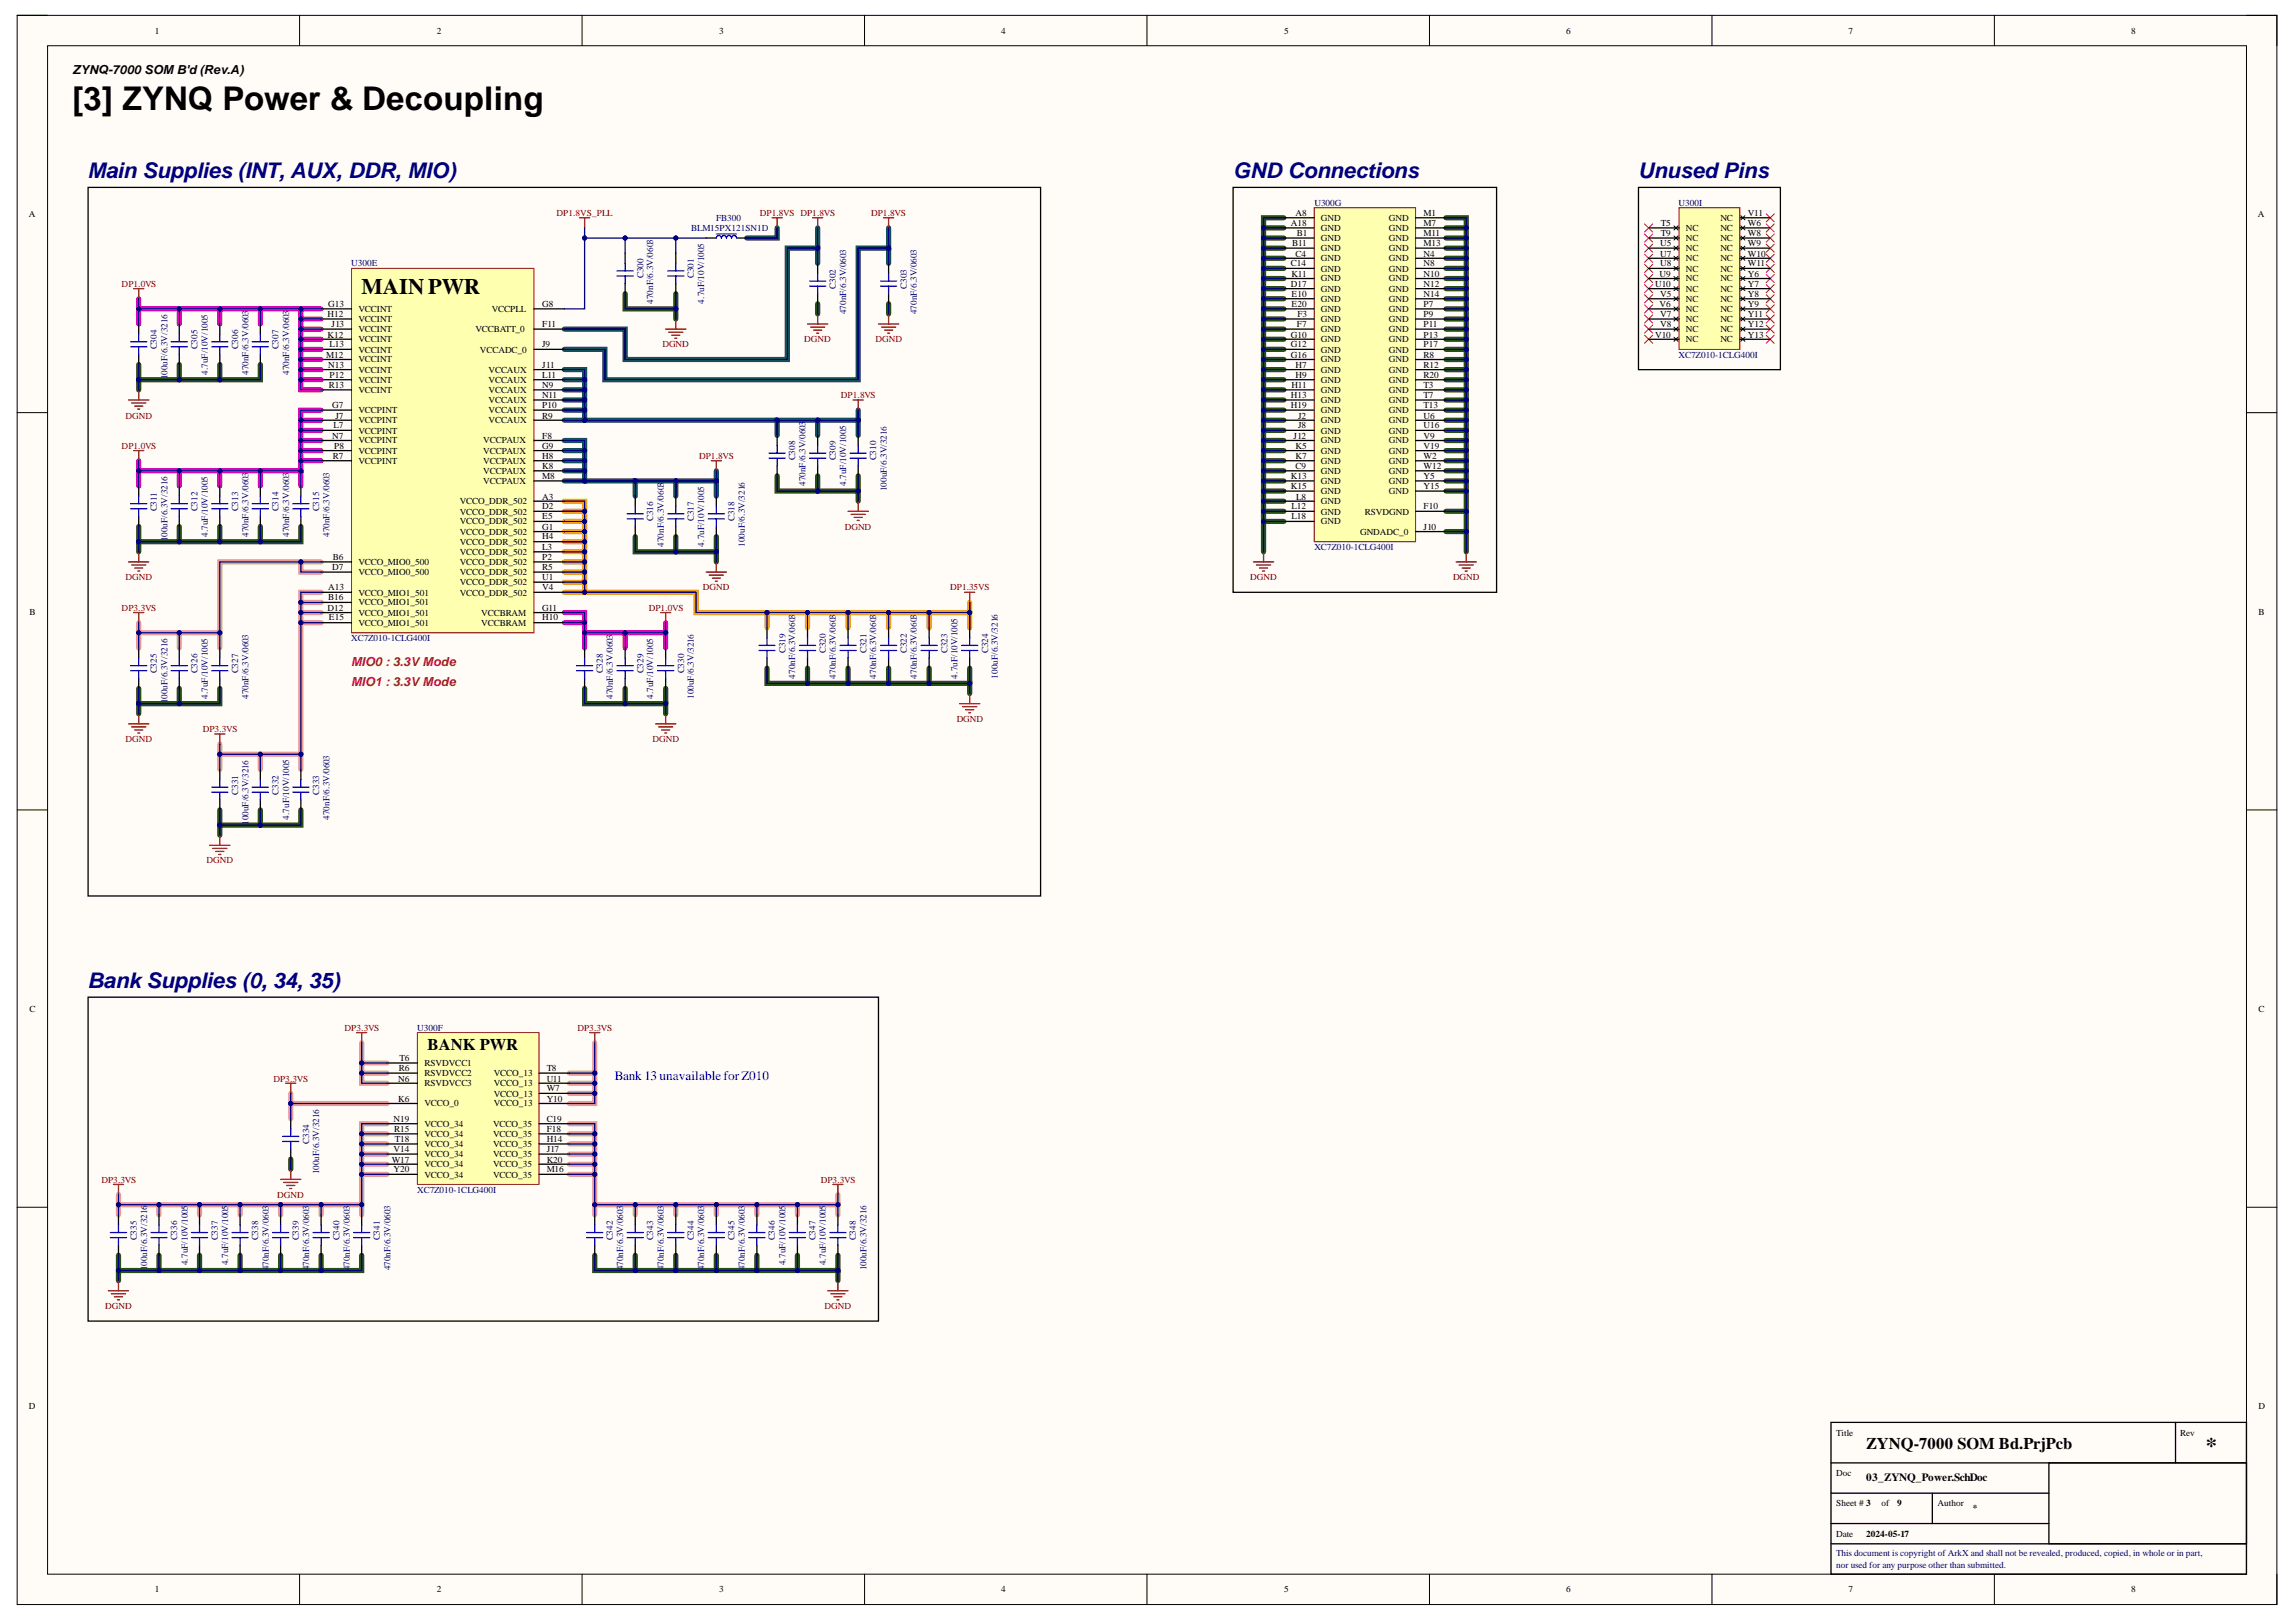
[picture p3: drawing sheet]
<svg xmlns="http://www.w3.org/2000/svg" width="297mm" height="210mm" viewBox="0 0 297 210" stroke-linecap="round" stroke-linejoin="round" font-family="sans-serif">
<defs><g id="words">
<text font-size="4.2" x="9.4" y="14.2">[3] ZYNQ Power &amp; Decoupling</text>
<g font-size="2.9">
<text x="46.8" y="38">MAIN PWR</text>
<text x="285.4" y="188.1">*</text>
</g>
<g font-size="2.8" fill="#000080">
<text x="11.3" y="23">Main Supplies (INT, AUX, DDR, MIO)</text>
<text x="159.6" y="23">GND Connections</text>
<text x="211.9" y="23">Unused Pins</text>
<text x="11.3" y="127.8">BankSupplies (0, 34, 35)</text>
</g>
<g font-size="2.1">
<text x="55.3" y="135.8">BANK PWR</text>
<text x="241.4" y="187.6">ZYNQ-7000 SOM Bd.PrjPcb</text>
</g>
<text font-size="1.7" fill="#00f" x="79.5" y="139.8">Bank 13 unavailableforZ010</text>
<text font-size="1.6" x="9.4" y="9.5">ZYNQ-7000 SOM B'd (Rev.A)</text>
<g font-size="1.6" fill="#f00">
<text x="45.4" y="86.1">MIO0 : 3.3VMode</text>
<text x="45.4" y="88.7">MIO1 : 3.3VMode</text>
</g>
<text font-size="1.4" x="241.4" y="191.6">03_ZYNQ_Power.SchDoc</text>
<g font-size="1.2">
<text x="20.1" y="4.4">1</text>
<text x="56.5" y="4.4">2</text>
<text x="93.1" y="4.4">3</text>
<text x="129.5" y="4.4">4</text>
<text x="166.2" y="4.4">5</text>
<text x="202.6" y="4.4">6</text>
<text x="239.2" y="4.4">7</text>
<text x="275.7" y="4.4">8</text>
<text x="3.7" y="28.1">A</text>
<text x="167" y="29.2">A18</text>
<text x="167.6" y="28">A8</text>
<text x="170.9" y="28.6">GND</text>
<text x="170.9" y="29.9">GND</text>
<text x="179.7" y="29.9">GND</text>
<text x="179.7" y="28.6">GND</text>
<text x="184.2" y="29.2">M7</text>
<text x="184.2" y="28">M1</text>
<text x="214.9" y="29.2">T5</text>
<text x="218.1" y="29.9">NC</text>
<text x="222.6" y="29.9">NC</text>
<text x="222.6" y="28.6">NC</text>
<text x="226.1" y="29.2">W6</text>
<text x="226.1" y="28">V11</text>
<text x="292.1" y="28.1">A</text>
<text x="167" y="34.5">C14</text>
<text x="167.1" y="35.8">K11</text>
<text x="167.2" y="31.9">B11</text>
<text x="167.6" y="33.2">C4</text>
<text x="167.8" y="30.6">B1</text>
<text x="170.9" y="31.2">GND</text>
<text x="170.9" y="32.5">GND</text>
<text x="170.9" y="33.8">GND</text>
<text x="170.9" y="35.2">GND</text>
<text x="179.7" y="35.2">GND</text>
<text x="179.7" y="33.8">GND</text>
<text x="179.7" y="32.5">GND</text>
<text x="179.7" y="31.2">GND</text>
<text x="184.2" y="35.8">N10</text>
<text x="184.2" y="34.5">N8</text>
<text x="184.2" y="33.2">N4</text>
<text x="184.2" y="31.9">M13</text>
<text x="184.2" y="30.6">M11</text>
<text x="214.7" y="35.8">U9</text>
<text x="214.8" y="31.9">U5</text>
<text x="214.8" y="33.2">U7</text>
<text x="214.8" y="34.5">U8</text>
<text x="214.9" y="30.6">T9</text>
<text x="218.1" y="31.2">NC</text>
<text x="218.1" y="32.5">NC</text>
<text x="218.1" y="33.8">NC</text>
<text x="218.1" y="35.2">NC</text>
<text x="222.6" y="35.2">NC</text>
<text x="222.6" y="33.8">NC</text>
<text x="222.6" y="32.5">NC</text>
<text x="222.6" y="31.2">NC</text>
<text x="226.1" y="35.8">Y6</text>
<text x="226.1" y="34.5">W11</text>
<text x="226.1" y="33.2">W10</text>
<text x="226.1" y="31.9">W9</text>
<text x="226.1" y="30.6">W8</text>
<text x="42.4" y="41.1">H12</text>
<text x="42.5" y="39.7">G13</text>
<text x="46.4" y="40.4">VCCINT</text>
<text x="46.4" y="41.7">VCCINT</text>
<text x="63.6" y="40.4">VCCPLL</text>
<text x="70.1" y="39.7">G8</text>
<text x="167" y="37.1">D17</text>
<text x="167.1" y="38.5">E10</text>
<text x="167.1" y="39.7">E20</text>
<text x="167.8" y="41.1">F3</text>
<text x="170.9" y="36.4">GND</text>
<text x="170.9" y="37.8">GND</text>
<text x="170.9" y="39">GND</text>
<text x="170.9" y="40.4">GND</text>
<text x="170.9" y="41.7">GND</text>
<text x="179.7" y="41.7">GND</text>
<text x="179.7" y="40.4">GND</text>
<text x="179.7" y="39">GND</text>
<text x="179.7" y="37.8">GND</text>
<text x="179.7" y="36.4">GND</text>
<text x="184.2" y="41.1">P9</text>
<text x="184.2" y="39.7">P7</text>
<text x="184.2" y="38.5">N14</text>
<text x="184.2" y="37.1">N12</text>
<text x="214.1" y="37.1">U10</text>
<text x="214.7" y="39.7">V6</text>
<text x="214.8" y="38.5">V5</text>
<text x="214.8" y="41.1">V7</text>
<text x="218.1" y="36.4">NC</text>
<text x="218.1" y="37.8">NC</text>
<text x="218.1" y="39">NC</text>
<text x="218.1" y="40.4">NC</text>
<text x="218.1" y="41.7">NC</text>
<text x="222.6" y="41.7">NC</text>
<text x="222.6" y="40.4">NC</text>
<text x="222.6" y="39">NC</text>
<text x="222.6" y="37.8">NC</text>
<text x="222.6" y="36.4">NC</text>
<text x="226.1" y="41.1">Y11</text>
<text x="226.1" y="39.7">Y9</text>
<text x="226.1" y="38.5">Y8</text>
<text x="226.1" y="37.1">Y7</text>
<text x="42.2" y="46.3">M12</text>
<text x="42.4" y="43.7">K12</text>
<text x="42.5" y="47.6">N13</text>
<text x="42.6" y="45">L13</text>
<text x="42.9" y="42.3">J13</text>
<text x="46.4" y="43">VCCINT</text>
<text x="46.4" y="44.3">VCCINT</text>
<text x="46.4" y="45.6">VCCINT</text>
<text x="46.4" y="46.9">VCCINT</text>
<text x="61.5" y="43">VCCBATT_0</text>
<text x="62.1" y="45.6">VCCADC_0</text>
<text x="70.1" y="47.6">J11</text>
<text x="70.1" y="45">J9</text>
<text x="70.1" y="42.3">F11</text>
<text x="167" y="43.7">G10</text>
<text x="167" y="45">G12</text>
<text x="167" y="46.3">G16</text>
<text x="167.6" y="47.6">H7</text>
<text x="167.8" y="42.3">F7</text>
<text x="170.9" y="43">GND</text>
<text x="170.9" y="44.3">GND</text>
<text x="170.9" y="45.6">GND</text>
<text x="170.9" y="46.9">GND</text>
<text x="179.7" y="46.9">GND</text>
<text x="179.7" y="45.6">GND</text>
<text x="179.7" y="44.3">GND</text>
<text x="179.7" y="43">GND</text>
<text x="184.2" y="47.6">R12</text>
<text x="184.2" y="46.3">R8</text>
<text x="184.2" y="45">P17</text>
<text x="184.2" y="43.7">P13</text>
<text x="184.2" y="42.3">P11</text>
<text x="214.1" y="43.7">V10</text>
<text x="214.8" y="42.3">V8</text>
<text x="218.1" y="43">NC</text>
<text x="218.1" y="44.3">NC</text>
<text x="222.6" y="44.3">NC</text>
<text x="222.6" y="43">NC</text>
<text x="226.1" y="43.7">Y13</text>
<text x="226.1" y="42.3">Y12</text>
<text x="42.6" y="50.2">R13</text>
<text x="42.6" y="48.9">P12</text>
<text x="43" y="52.8">G7</text>
<text x="46.4" y="48.3">VCCINT</text>
<text x="46.4" y="49.5">VCCINT</text>
<text x="46.4" y="50.9">VCCINT</text>
<text x="46.4" y="53.5">VCCPINT</text>
<text x="63.2" y="53.5">VCCAUX</text>
<text x="63.2" y="52.1">VCCAUX</text>
<text x="63.2" y="50.9">VCCAUX</text>
<text x="63.2" y="49.5">VCCAUX</text>
<text x="63.2" y="48.3">VCCAUX</text>
<text x="70.1" y="52.8">P10</text>
<text x="70.1" y="51.6">N11</text>
<text x="70.1" y="50.2">N9</text>
<text x="70.1" y="48.9">L11</text>
<text x="167" y="51.6">H13</text>
<text x="167" y="52.8">H19</text>
<text x="167.1" y="50.2">H11</text>
<text x="167.6" y="48.9">H9</text>
<text x="170.9" y="48.3">GND</text>
<text x="170.9" y="49.5">GND</text>
<text x="170.9" y="50.9">GND</text>
<text x="170.9" y="52.1">GND</text>
<text x="170.9" y="53.5">GND</text>
<text x="179.7" y="53.5">GND</text>
<text x="179.7" y="52.1">GND</text>
<text x="179.7" y="50.9">GND</text>
<text x="179.7" y="49.5">GND</text>
<text x="179.7" y="48.3">GND</text>
<text x="184.2" y="52.8">T13</text>
<text x="184.2" y="51.6">T7</text>
<text x="184.2" y="50.2">T3</text>
<text x="184.2" y="48.9">R20</text>
<text x="43" y="56.8">N7</text>
<text x="43.1" y="59.4">R7</text>
<text x="43.1" y="55.4">L7</text>
<text x="43.2" y="58.1">P8</text>
<text x="43.4" y="54.2">J7</text>
<text x="46.4" y="54.8">VCCPINT</text>
<text x="46.4" y="56.1">VCCPINT</text>
<text x="46.4" y="57.4">VCCPINT</text>
<text x="46.4" y="58.7">VCCPINT</text>
<text x="62.5" y="58.7">VCCPAUX</text>
<text x="62.5" y="57.4">VCCPAUX</text>
<text x="63.2" y="54.8">VCCAUX</text>
<text x="70.1" y="59.4">H8</text>
<text x="70.1" y="58.1">G9</text>
<text x="70.1" y="56.8">F8</text>
<text x="70.1" y="54.2">R9</text>
<text x="167.3" y="56.8">J12</text>
<text x="167.6" y="58.1">K5</text>
<text x="167.6" y="59.4">K7</text>
<text x="167.9" y="54.2">J2</text>
<text x="167.9" y="55.4">J8</text>
<text x="170.9" y="54.8">GND</text>
<text x="170.9" y="56.1">GND</text>
<text x="170.9" y="57.4">GND</text>
<text x="170.9" y="58.7">GND</text>
<text x="179.7" y="58.7">GND</text>
<text x="179.7" y="57.4">GND</text>
<text x="179.7" y="56.1">GND</text>
<text x="179.7" y="54.8">GND</text>
<text x="184.2" y="59.4">W2</text>
<text x="184.2" y="58.1">V19</text>
<text x="184.2" y="56.8">V9</text>
<text x="184.2" y="55.4">U16</text>
<text x="184.2" y="54.2">U6</text>
<text x="46.4" y="60">VCCPINT</text>
<text x="59.5" y="65.2">VCCO_DDR_502</text>
<text x="62.5" y="62.6">VCCPAUX</text>
<text x="62.5" y="61.4">VCCPAUX</text>
<text x="62.5" y="60">VCCPAUX</text>
<text x="70.1" y="65.9">D2</text>
<text x="70.1" y="64.7">A3</text>
<text x="70.1" y="62">M8</text>
<text x="70.1" y="60.7">K8</text>
<text x="167" y="62">K13</text>
<text x="167" y="63.3">K15</text>
<text x="167.1" y="65.9">L12</text>
<text x="167.6" y="60.7">C9</text>
<text x="167.7" y="64.7">L8</text>
<text x="170.9" y="60">GND</text>
<text x="170.9" y="61.4">GND</text>
<text x="170.9" y="62.6">GND</text>
<text x="170.9" y="64">GND</text>
<text x="170.9" y="65.2">GND</text>
<text x="179.7" y="64">GND</text>
<text x="179.7" y="62.6">GND</text>
<text x="179.7" y="61.4">GND</text>
<text x="179.7" y="60">GND</text>
<text x="184.2" y="65.9">F10</text>
<text x="184.2" y="63.3">Y15</text>
<text x="184.2" y="62">Y5</text>
<text x="184.2" y="60.7">W12</text>
<text x="59.5" y="71.8">VCCO_DDR_502</text>
<text x="59.5" y="70.5">VCCO_DDR_502</text>
<text x="59.5" y="69.2">VCCO_DDR_502</text>
<text x="59.5" y="67.9">VCCO_DDR_502</text>
<text x="59.5" y="66.6">VCCO_DDR_502</text>
<text x="70.1" y="71.2">L3</text>
<text x="70.1" y="69.8">H4</text>
<text x="70.1" y="68.5">G1</text>
<text x="70.1" y="67.2">E5</text>
<text x="167.1" y="67.2">L18</text>
<text x="170.9" y="66.6">GND</text>
<text x="170.9" y="67.9">GND</text>
<text x="176" y="69.2">GNDADC_0</text>
<text x="176.6" y="66.6">RSVDGND</text>
<text x="184.2" y="68.5">J10</text>
<text x="42.5" y="76.4">A13</text>
<text x="42.5" y="77.7">B16</text>
<text x="43" y="73.8">D7</text>
<text x="43.1" y="72.4">B6</text>
<text x="46.4" y="73.1">VCCO_MIO0_500</text>
<text x="46.4" y="74.5">VCCO_MIO0_500</text>
<text x="46.4" y="77.1">VCCO_MIO1_501</text>
<text x="59.5" y="77.1">VCCO_DDR_502</text>
<text x="59.5" y="75.7">VCCO_DDR_502</text>
<text x="59.5" y="74.5">VCCO_DDR_502</text>
<text x="59.5" y="73.1">VCCO_DDR_502</text>
<text x="70.1" y="76.4">V4</text>
<text x="70.1" y="75.1">U1</text>
<text x="70.1" y="73.8">R5</text>
<text x="70.1" y="72.4">P2</text>
<text x="3.8" y="79.5">B</text>
<text x="42.4" y="79">D12</text>
<text x="42.6" y="80.3">E15</text>
<text x="46.4" y="78.4">VCCO_MIO1_501</text>
<text x="46.4" y="79.7">VCCO_MIO1_501</text>
<text x="46.4" y="81">VCCO_MIO1_501</text>
<text x="62.3" y="81">VCCBRAM</text>
<text x="62.3" y="79.7">VCCBRAM</text>
<text x="70.1" y="80.3">H10</text>
<text x="70.1" y="79">G11</text>
<text x="292.2" y="79.5">B</text>
<text x="3.8" y="130.9">C</text>
<text x="292.2" y="130.9">C</text>
<text x="51.7" y="137.4">T6</text>
<text x="54.9" y="137.9">RSVDVCC1</text>
<text x="51.5" y="140">N6</text>
<text x="51.5" y="142.6">K6</text>
<text x="51.6" y="138.6">R6</text>
<text x="54.9" y="139.3">RSVDVCC2</text>
<text x="54.9" y="140.6">RSVDVCC3</text>
<text x="54.9" y="143.2">VCCO_0</text>
<text x="63.9" y="143.2">VCCO_13</text>
<text x="63.9" y="141.9">VCCO_13</text>
<text x="63.9" y="140.6">VCCO_13</text>
<text x="63.9" y="139.3">VCCO_13</text>
<text x="70.7" y="142.6">Y10</text>
<text x="70.7" y="141.2">W7</text>
<text x="70.7" y="140">U11</text>
<text x="70.7" y="138.6">T8</text>
<text x="50.9" y="145.2">N19</text>
<text x="50.9" y="149.1">V14</text>
<text x="51" y="146.5">R15</text>
<text x="51.1" y="147.8">T18</text>
<text x="54.9" y="145.8">VCCO_34</text>
<text x="54.9" y="147.2">VCCO_34</text>
<text x="54.9" y="148.4">VCCO_34</text>
<text x="54.9" y="149.8">VCCO_34</text>
<text x="63.8" y="149.8">VCCO_35</text>
<text x="63.8" y="148.4">VCCO_35</text>
<text x="63.8" y="147.2">VCCO_35</text>
<text x="63.8" y="145.8">VCCO_35</text>
<text x="70.7" y="149.1">J17</text>
<text x="70.7" y="147.8">H14</text>
<text x="70.7" y="146.5">F18</text>
<text x="70.7" y="145.2">C19</text>
<text x="50.7" y="150.5">W17</text>
<text x="50.9" y="151.7">Y20</text>
<text x="54.9" y="151.1">VCCO_34</text>
<text x="54.9" y="152.4">VCCO_34</text>
<text x="63.8" y="152.4">VCCO_35</text>
<text x="63.8" y="151.1">VCCO_35</text>
<text x="70.7" y="151.7">M16</text>
<text x="70.7" y="150.5">K20</text>
<text x="3.7" y="182.3">D</text>
<text x="237.6" y="185.8">Title</text>
<text x="282.1" y="185.8">Rev</text>
<text x="292.2" y="182.3">D</text>
<text x="237.6" y="191">Doc</text>
<text x="237.6" y="194.9">Sheet # 3</text>
<text x="243.4" y="194.9">of</text>
<text x="245.4" y="194.9">9</text>
<text x="250.7" y="194.9">Author</text>
<text x="255.2" y="195.6">*</text>
<text x="237.6" y="198.9">Date</text>
<text x="241.4" y="198.9">2024-05-17</text>
<text x="20.1" y="206.1">1</text>
<text x="56.5" y="206.1">2</text>
<text x="93.1" y="206.1">3</text>
<text x="129.5" y="206.1">4</text>
<text x="166.2" y="206.1">5</text>
<text x="202.6" y="206.1">6</text>
<text x="239.2" y="206.1">7</text>
<text x="275.7" y="206.1">8</text>
</g>
<g font-size="1.2" fill="#800000">
<text x="72" y="28">DP1.8VS_PLL</text>
<text x="98.3" y="28">DP1.8VS DP1.8VS</text>
<text x="112.7" y="28">DP1.8VS</text>
<text x="15.7" y="37.1">DP1.0VS</text>
<text x="85.7" y="45">DGND</text>
<text x="104.1" y="44.3">DGND</text>
<text x="113.3" y="44.3">DGND</text>
<text x="108.8" y="51.6">DP1.8VS</text>
<text x="15.7" y="58.1">DP1.0VS</text>
<text x="16.2" y="54.2">DGND</text>
<text x="90.4" y="59.4">DP1.8VS</text>
<text x="109.3" y="68.5">DGND</text>
<text x="16.2" y="75.1">DGND</text>
<text x="90.9" y="76.4">DGND</text>
<text x="122.9" y="76.4">DP1.35VS</text>
<text x="161.8" y="75.1">DGND</text>
<text x="188" y="75.1">DGND</text>
<text x="15.7" y="79">DP3.3VS</text>
<text x="83.9" y="79">DP1.0VS</text>
<text x="26.2" y="94.8">DP3.3VS</text>
<text x="123.8" y="93.4">DGND</text>
<text x="16.2" y="96">DGND</text>
<text x="84.4" y="96">DGND</text>
<text x="26.7" y="111.7">DGND</text>
<text x="44.6" y="133.4">DP3.3VS</text>
<text x="74.7" y="133.4">DP3.3VS</text>
<text x="35.4" y="140">DP3.3VS</text>
<text x="13.1" y="153.1">DP3.3VS</text>
<text x="35.9" y="155">DGND</text>
<text x="106.2" y="153.1">DP3.3VS</text>
<text x="13.6" y="169.4">DGND</text>
<text x="106.7" y="169.4">DGND</text>
</g>
<g font-size="1.2" fill="#000080">
<text x="89.4" y="29.9">BLM15PX121SN1D</text>
<text x="92.6" y="28.6">FB300</text>
<text x="170" y="26.6">U300G</text>
<text x="217.2" y="26.6">U300I</text>
<text x="45.4" y="34.5">U300E</text>
<text x="83.2" y="36" transform="rotate(-90 83.2 36)">C300</text>
<text x="84.5" y="39.3" transform="rotate(-90 84.5 39.3)">470nF/6.3V/0603</text>
<text x="89.8" y="36" transform="rotate(-90 89.8 36)">C301</text>
<text x="91.1" y="39.3" transform="rotate(-90 91.1 39.3)">4.7uF/10V/1005</text>
<text x="108.1" y="37.4" transform="rotate(-90 108.1 37.4)">C302</text>
<text x="109.5" y="40.7" transform="rotate(-90 109.5 40.7)">470nF/6.3V/0603</text>
<text x="117.3" y="37.4" transform="rotate(-90 117.3 37.4)">C303</text>
<text x="118.6" y="40.7" transform="rotate(-90 118.6 40.7)">470nF/6.3V/0603</text>
<text x="20.3" y="45.2" transform="rotate(-90 20.3 45.2)">C304</text>
<text x="25.5" y="45.2" transform="rotate(-90 25.5 45.2)">C305</text>
<text x="30.8" y="45.2" transform="rotate(-90 30.8 45.2)">C306</text>
<text x="36" y="45.2" transform="rotate(-90 36 45.2)">C307</text>
<text x="217.2" y="46.3">XC7Z010-1CLG400I</text>
<text x="21.7" y="49.1" transform="rotate(-90 21.7 49.1)">100uF/6.3V/3216</text>
<text x="26.9" y="48.5" transform="rotate(-90 26.9 48.5)">4.7uF/10V/1005</text>
<text x="32.1" y="48.5" transform="rotate(-90 32.1 48.5)">470nF/6.3V/0603</text>
<text x="37.4" y="48.5" transform="rotate(-90 37.4 48.5)">470nF/6.3V/0603</text>
<text x="102.9" y="59.6" transform="rotate(-90 102.9 59.6)">C308</text>
<text x="108.1" y="59.6" transform="rotate(-90 108.1 59.6)">C309</text>
<text x="113.4" y="59.6" transform="rotate(-90 113.4 59.6)">C310</text>
<text x="104.2" y="62.9" transform="rotate(-90 104.2 62.9)">470nF/6.3V/0603</text>
<text x="109.5" y="62.9" transform="rotate(-90 109.5 62.9)">4.7uF/10V/1005</text>
<text x="114.7" y="63.6" transform="rotate(-90 114.7 63.6)">100uF/6.3V/3216</text>
<text x="20.3" y="66.2" transform="rotate(-90 20.3 66.2)">C311</text>
<text x="21.7" y="70.1" transform="rotate(-90 21.7 70.1)">100uF/6.3V/3216</text>
<text x="25.5" y="66.2" transform="rotate(-90 25.5 66.2)">C312</text>
<text x="26.9" y="69.5" transform="rotate(-90 26.9 69.5)">4.7uF/10V/1005</text>
<text x="30.8" y="66.2" transform="rotate(-90 30.8 66.2)">C313</text>
<text x="32.1" y="69.5" transform="rotate(-90 32.1 69.5)">470nF/6.3V/0603</text>
<text x="36" y="66.2" transform="rotate(-90 36 66.2)">C314</text>
<text x="37.4" y="69.5" transform="rotate(-90 37.4 69.5)">470nF/6.3V/0603</text>
<text x="41.3" y="66.2" transform="rotate(-90 41.3 66.2)">C315</text>
<text x="42.6" y="69.5" transform="rotate(-90 42.6 69.5)">470nF/6.3V/0603</text>
<text x="84.5" y="67.4" transform="rotate(-90 84.5 67.4)">C316</text>
<text x="85.9" y="70.7" transform="rotate(-90 85.9 70.7)">470nF/6.3V/0603</text>
<text x="89.8" y="67.4" transform="rotate(-90 89.8 67.4)">C317</text>
<text x="91.1" y="70.7" transform="rotate(-90 91.1 70.7)">4.7uF/10V/1005</text>
<text x="95" y="67.4" transform="rotate(-90 95 67.4)">C318</text>
<text x="96.4" y="70.7" transform="rotate(-90 96.4 70.7)">100uF/6.3V/3216</text>
<text x="170" y="71.2">XC7Z010-1CLG400I</text>
<text x="45.4" y="82.9">XC7Z010-1CLG400I</text>
<text x="20.3" y="87.1" transform="rotate(-90 20.3 87.1)">C325</text>
<text x="25.5" y="87.1" transform="rotate(-90 25.5 87.1)">C326</text>
<text x="30.8" y="87.1" transform="rotate(-90 30.8 87.1)">C327</text>
<text x="78" y="87.1" transform="rotate(-90 78 87.1)">C328</text>
<text x="83.2" y="87.1" transform="rotate(-90 83.2 87.1)">C329</text>
<text x="88.5" y="87.1" transform="rotate(-90 88.5 87.1)">C330</text>
<text x="101.6" y="84.5" transform="rotate(-90 101.6 84.5)">C319</text>
<text x="102.9" y="87.8" transform="rotate(-90 102.9 87.8)">470nF/6.3V/0603</text>
<text x="106.8" y="84.5" transform="rotate(-90 106.8 84.5)">C320</text>
<text x="108.1" y="87.8" transform="rotate(-90 108.1 87.8)">470nF/6.3V/0603</text>
<text x="112.1" y="84.5" transform="rotate(-90 112.1 84.5)">C321</text>
<text x="113.4" y="87.8" transform="rotate(-90 113.4 87.8)">470nF/6.3V/0603</text>
<text x="117.3" y="84.5" transform="rotate(-90 117.3 84.5)">C322</text>
<text x="118.6" y="87.8" transform="rotate(-90 118.6 87.8)">470nF/6.3V/0603</text>
<text x="122.6" y="84.5" transform="rotate(-90 122.6 84.5)">C323</text>
<text x="123.9" y="87.8" transform="rotate(-90 123.9 87.8)">4.7uF/10V/1005</text>
<text x="127.8" y="84.5" transform="rotate(-90 127.8 84.5)">C324</text>
<text x="129.1" y="87.8" transform="rotate(-90 129.1 87.8)">100uF/6.3V/3216</text>
<text x="21.7" y="91" transform="rotate(-90 21.7 91)">100uF/6.3V/3216</text>
<text x="26.9" y="90.4" transform="rotate(-90 26.9 90.4)">4.7uF/10V/1005</text>
<text x="32.1" y="90.4" transform="rotate(-90 32.1 90.4)">470nF/6.3V/0603</text>
<text x="79.3" y="90.4" transform="rotate(-90 79.3 90.4)">470nF/6.3V/0603</text>
<text x="84.5" y="90.4" transform="rotate(-90 84.5 90.4)">4.7uF/10V/1005</text>
<text x="89.8" y="90.4" transform="rotate(-90 89.8 90.4)">100uF/6.3V/3216</text>
<text x="30.8" y="102.9" transform="rotate(-90 30.8 102.9)">C331</text>
<text x="32.1" y="106.8" transform="rotate(-90 32.1 106.8)">100uF/6.3V/3216</text>
<text x="36" y="102.9" transform="rotate(-90 36 102.9)">C332</text>
<text x="37.4" y="106.1" transform="rotate(-90 37.4 106.1)">4.7uF/10V/1005</text>
<text x="41.3" y="102.9" transform="rotate(-90 41.3 102.9)">C333</text>
<text x="42.6" y="106.1" transform="rotate(-90 42.6 106.1)">470nF/6.3V/0603</text>
<text x="54" y="133.4">U300F</text>
<text x="40" y="148" transform="rotate(-90 40 148)">C334</text>
<text x="41.3" y="152" transform="rotate(-90 41.3 152)">100uF/6.3V/3216</text>
<text x="54" y="154.3">XC7Z010-1CLG400I</text>
<text x="17.7" y="160.5" transform="rotate(-90 17.7 160.5)">C335</text>
<text x="22.9" y="160.5" transform="rotate(-90 22.9 160.5)">C336</text>
<text x="28.2" y="160.5" transform="rotate(-90 28.2 160.5)">C337</text>
<text x="33.4" y="160.5" transform="rotate(-90 33.4 160.5)">C338</text>
<text x="38.7" y="160.5" transform="rotate(-90 38.7 160.5)">C339</text>
<text x="43.9" y="160.5" transform="rotate(-90 43.9 160.5)">C340</text>
<text x="49.2" y="160.5" transform="rotate(-90 49.2 160.5)">C341</text>
<text x="79.3" y="160.5" transform="rotate(-90 79.3 160.5)">C342</text>
<text x="84.5" y="160.5" transform="rotate(-90 84.5 160.5)">C343</text>
<text x="89.8" y="160.5" transform="rotate(-90 89.8 160.5)">C344</text>
<text x="95" y="160.5" transform="rotate(-90 95 160.5)">C345</text>
<text x="100.3" y="160.5" transform="rotate(-90 100.3 160.5)">C346</text>
<text x="105.5" y="160.5" transform="rotate(-90 105.5 160.5)">C347</text>
<text x="110.7" y="160.5" transform="rotate(-90 110.7 160.5)">C348</text>
<text x="19" y="164.4" transform="rotate(-90 19 164.4)">100uF/6.3V/3216</text>
<text x="24.3" y="163.7" transform="rotate(-90 24.3 163.7)">4.7uF/10V/1005</text>
<text x="29.5" y="163.7" transform="rotate(-90 29.5 163.7)">4.7uF/10V/1005</text>
<text x="34.8" y="164.4" transform="rotate(-90 34.8 164.4)">470nF/6.3V/0603</text>
<text x="40" y="164.4" transform="rotate(-90 40 164.4)">470nF/6.3V/0603</text>
<text x="45.3" y="164.4" transform="rotate(-90 45.3 164.4)">470nF/6.3V/0603</text>
<text x="50.5" y="164.4" transform="rotate(-90 50.5 164.4)">470nF/6.3V/0603</text>
<text x="80.6" y="164.4" transform="rotate(-90 80.6 164.4)">470nF/6.3V/0603</text>
<text x="85.9" y="164.4" transform="rotate(-90 85.9 164.4)">470nF/6.3V/0603</text>
<text x="91.1" y="164.4" transform="rotate(-90 91.1 164.4)">470nF/6.3V/0603</text>
<text x="96.4" y="164.4" transform="rotate(-90 96.4 164.4)">470nF/6.3V/0603</text>
<text x="101.6" y="163.7" transform="rotate(-90 101.6 163.7)">4.7uF/10V/1005</text>
<text x="106.8" y="163.7" transform="rotate(-90 106.8 163.7)">4.7uF/10V/1005</text>
<text x="112.1" y="164.4" transform="rotate(-90 112.1 164.4)">100uF/6.3V/3216</text>
<text x="237.6" y="201.3">This document is copyright of ArkX and shall not be revealed, produced, copied, in whole or in part,</text>
<text x="237.6" y="203">nor used for any purpose other than submitted.</text>
</g>
</g></defs>
<path d="M2.2 2h292.4v205.6h-292.4z" fill-rule="evenodd" fill="#fffcf8"/>
<path d="M2.2 2h292.4v205.6h-292.4z" fill="none" stroke="#000" stroke-width=".13"/>
<path d="M6.2 5.9h284.4v197.8h-284.4z" fill-rule="evenodd" fill="#fffcf8"/>
<g fill="none" stroke="#000" stroke-width=".13">
<path d="M2.2 2h3.9M6.2 5.9h284.4v197.8h-284.4zM38.8 2v3.9M75.3 2v3.9M111.8 2v3.9M148.4 2v3.9M184.9 2v3.9M221.5 2v3.9M258 2v3.9M290.6 2h4v3.9M2.2 53.4h3.9M290.6 53.4h4"/>
<path d="M2.2 104.8h3.9M290.6 104.8h4M2.2 156.2h3.9M290.6 156.2h4M38.8 203.7v3.9M75.3 203.7v3.9M111.9 203.7v3.9M148.4 203.7v3.9M184.9 203.7v3.9M221.5 203.7v3.9M258 203.7v3.9M294.6 203.7v3.9"/>
</g>
<g fill="none" stroke="#f0f" stroke-width=".67">
<path d="M17.9 38.7v1.3h23.6M17.9 40v1.9M23.2 40v1.9M28.4 40v1.9M33.7 40v1.9M38.9 40v10.5h2.6M17.9 59.6v3.3M38.9 41.3h2.6M38.9 42.6h2.6M38.9 43.9h2.6M38.9 45.2h2.6M38.9 46.5h2.6"/>
<path d="M38.9 47.8h2.6M38.9 49.1h2.6M38.9 54.4h2.6M38.9 55.7h2.6M38.9 57h2.6M38.9 59.6h2.6M38.9 58.3h2.6M41.5 53.1h-2.6v7.8h-21M23.2 60.9v2M28.4 60.9v2M33.7 60.9v2M38.9 60.9v2"/>
<path d="M73 79.3h2.6v4.6M73 80.6h2.6M75.6 81.9h10.5M80.9 81.9v2M86.1 80.6v3.3"/>
</g>
<g fill="none" stroke="#274e13" stroke-width=".67">
<path d="M80.9 38v2h6.5M87.4 38v3.3M105.8 39.3v1.3M115 39.3v1.3M163.5 40h2.6M163.5 38.7h2.6M163.5 37.4h2.6M163.5 36h2.6M163.5 34.7h2.6M163.5 33.4h2.6M163.5 32.1h2.6M163.5 30.8h2.6"/>
<path d="M163.5 29.5h2.6M166.1 28.2h-2.6v43.2M187.1 28.2h2.6v43.2M187.1 40h2.6M187.1 38.7h2.6M187.1 37.4h2.6M187.1 36h2.6M187.1 34.7h2.6M187.1 33.4h2.6M187.1 32.1h2.6M187.1 30.8h2.6M187.1 29.5h2.6"/>
<path d="M17.9 47.2v1.9h15.8v-1.9M17.9 49.1v1.4M23.2 47.2v1.9M28.4 47.2v1.9M163.5 59.6h2.6M163.5 58.3h2.6M163.5 57h2.6M163.5 55.7h2.6M163.5 54.4h2.6M163.5 53.1h2.6M163.5 51.8h2.6M163.5 50.5h2.6"/>
<path d="M163.5 49.1h2.6M163.5 47.8h2.6M163.5 46.5h2.6M163.5 45.2h2.6M163.5 43.9h2.6M163.5 42.6h2.6M163.5 41.3h2.6M187.1 58.3h2.6M187.1 55.7h2.6M187.1 53.1h2.6M187.1 50.5h2.6M187.1 47.8h2.6"/>
<path d="M187.1 45.2h2.6M187.1 43.9h2.6M187.1 42.6h2.6M187.1 41.3h2.6M187.1 46.5h2.6M187.1 49.1h2.6M187.1 51.8h2.6M187.1 54.4h2.6M187.1 57h2.6M187.1 59.6h2.6M17.9 68.1v2h21v-2M17.9 70.1v1.3"/>
<path d="M23.2 68.1v2M28.4 68.1v2M33.7 68.1v2M82.2 69.4v2h10.5v1.3M87.4 69.4v2M92.7 69.4v2M100.5 61.6v1.9h10.5v1.4M105.8 61.6v1.9M111 61.6v1.9M163.5 67.5h2.6M163.5 66.2h2.6M163.5 64.9h2.6"/>
<path d="M163.5 63.5h2.6M163.5 62.2h2.6M163.5 60.9h2.6M187.1 66.2h2.6M187.1 63.5h2.6M187.1 62.2h2.6M187.1 60.9h2.6M187.1 68.8h2.6M17.9 89.1v2M23.2 89.1v2M28.4 89.1v2h-10.5v1.3M75.6 89.1v2h10.5v1.3"/>
<path d="M80.9 89.1v2M86.1 89.1v2M99.2 86.5v1.9h15.8M104.5 86.5v1.9M109.7 86.5v1.9M115 86.5v1.9h10.5v1.3M120.2 86.5v1.9M125.5 86.5v1.9M28.4 104.8v2M33.7 104.8v2M38.9 104.8v2h-10.5v1.3M37.6 150v1.3"/>
<path d="M15.3 162.5v3.2M20.6 162.5v1.9M25.8 162.5v1.9M31.1 162.5v1.9M36.3 162.5v1.9M41.5 162.5v1.9M46.8 162.5v1.9h-31.5M76.9 162.5v1.9h31.5v-1.9M82.2 162.5v1.9M87.4 162.5v1.9M92.7 162.5v1.9M97.9 162.5v1.9"/>
<path d="M103.2 162.5v1.9M108.4 164.4v1.3"/>
</g>
<g fill="none" stroke="#ea9999" stroke-width=".67">
<path d="M38.9 72.7v1.3h2.6M38.9 78h2.6M38.9 79.3h2.6M41.5 72.7h-13.1v9.2M41.5 76.7h-2.6v20.9M17.9 81.9h10.5v2M17.9 80.6v3.3M23.2 81.9v2M28.4 97.6h10.5v2M28.4 96.3v3.3M33.7 97.6v2M38.9 80.6h2.6"/>
<path d="M46.8 134.9v5.3h3.3M46.8 137.6h3.3M46.8 138.9h3.3M73.7 138.9h3.2v3.9h-3.2M76.9 134.9v4M15.3 155.9h31.5v1.3M15.3 154.6v2.6M20.6 155.9v1.3M25.8 155.9v1.3M31.1 155.9v1.3M36.3 155.9v1.3M37.6 141.5v1.3h12.5"/>
<path d="M37.6 142.8v2M41.5 155.9v1.3M46.8 146.7h3.3M46.8 148h3.3M46.8 149.3h3.3M46.8 150.7h3.3M46.8 152h3.3M50.1 145.4h-3.3v10.5M73.7 145.4h3.2v6.6h-3.2M73.7 146.7h3.2M73.7 148h3.2M73.7 149.3h3.2"/>
<path d="M73.7 150.7h3.2M73.7 140.2h3.2M73.7 141.5h3.2M76.9 155.9h31.5v1.3M76.9 152v5.2M82.2 155.9v1.3M87.4 155.9v1.3M92.7 155.9v1.3M97.9 155.9v1.3M103.2 155.9v1.3M108.4 154.6v1.3"/>
</g>
<g fill="none" stroke="#134f5c" stroke-width=".67">
<path d="M100.5 29.5v1.3h-3.9M105.8 34.1v-2h-3.9v14.4h-21v-3.9h-7.9M105.8 29.5v2.6M115 29.5v2.6h-4v17h-32.7v-3.9h-5.3M115 32.1v2M73 57h2.6v5.2h-2.6M73 54.4h27.5M73 47.8h2.6v6.6M73 49.1h2.6M73 50.5h2.6M73 51.8h2.6M73 53.1h2.6"/>
<path d="M73 59.6h2.6M73 58.3h2.6M105.8 54.4v1.9M111 54.4h-10.5v1.9M111 53.1v3.2M73 60.9h2.6M75.6 62.2h6.6M87.4 62.2v2M92.7 62.2h-10.5v2M92.7 60.9v3.3"/>
</g>
<g fill="none" stroke="#f90" stroke-width=".67">
<path d="M73 64.9h2.6v11.8h14.5v2.6h9.1M73 76.7h2.6M73 75.3h2.6M73 74h2.6M73 72.7h2.6M73 71.4h2.6M73 70.1h2.6M73 68.8h2.6M73 67.5h2.6M73 66.2h2.6M104.5 79.3v1.9M109.7 79.3v1.9"/>
<path d="M115 79.3h-15.8v1.9M120.2 79.3v1.9M125.5 79.3h-10.5v1.9M125.5 78v3.2"/>
</g>
<g fill="none" stroke="#000" stroke-width=".17">
<path d="M11.4 24.3h123.2v91.6h-123.2zM80.9 32.8v1.3M80.9 36.7v1.3M91.4 30.8h1.3M95.3 30.8h1.3M105.8 34.1v1.3M105.8 38v1.3M115 34.1v1.3M115 38v1.3M17.9 41.9v1.3M17.9 45.9v1.3M28.4 41.9v1.3"/>
<path d="M28.4 45.9v1.3M33.7 41.9v1.3M33.7 45.9v1.3M100.5 56.3v1.4M111 56.3v1.4M17.9 62.9v1.3M17.9 66.8v1.3M28.4 62.9v1.3M28.4 66.8v1.3M33.7 62.9v1.3M33.7 66.8v1.3M38.9 62.9v1.3"/>
<path d="M38.9 66.8v1.3M82.2 64.2v1.3M82.2 68.1v1.3M92.7 64.2v1.3M92.7 68.1v1.3M100.5 60.3v1.3M111 60.3v1.3M17.9 83.9v1.3M17.9 87.8v1.3M28.4 83.9v1.3M28.4 87.8v1.3M28.4 99.6v1.3"/>
<path d="M38.9 99.6v1.3M75.6 83.9v1.3M75.6 87.8v1.3M86.1 83.9v1.3M86.1 87.8v1.3M99.2 81.2v1.3M99.2 85.2v1.3M104.5 81.2v1.3M104.5 85.2v1.3M109.7 81.2v1.3M109.7 85.2v1.3M115 81.2v1.3"/>
<path d="M115 85.2v1.3M125.5 81.2v1.3M125.5 85.2v1.3M28.4 103.5v1.3M38.9 103.5v1.3M236.9 184.1h53.7v19.6h-53.7zM236.9 189.3h53.7M236.9 199.8h53.7M236.9 193.2h28.2M236.9 197.2h28.2M250 193.2v4M265.1 189.3h25.5v10.5h-25.5z"/>
<path d="M281.5 184.1v5.2"/>
</g>
<g fill="none" stroke="#800000" stroke-width=".17">
<path d="M17.3 37.4h1.3M17.9 37.4v1.3M75 28.2h1.3M75.6 28.2v1.3M99.9 28.2h1.3M100.5 28.2v1.3M105.1 28.2h1.3M105.8 28.2v1.3M114.3 28.2h1.3M115 28.2v1.3M16.6 51.8h2.7M17 52.2h1.9"/>
<path d="M17.3 58.3h1.3M17.4 52.5h1.1M17.8 52.9h.3M17.9 50.5v1.3M17.9 58.3v1.3M86.1 42.6h2.6M86.5 43h1.8M86.9 43.4h1.1M87.3 43.8h.3M87.4 41.3v1.3M92 59.6h1.3M92.7 59.6v1.3"/>
<path d="M104.5 41.9h2.6M104.9 42.3h1.8M105.3 42.7h1M105.7 43.1h.2M105.8 40.6v1.3M110.4 51.8h1.3M111 51.8v1.3M113.6 41.9h2.7M114 42.3h1.9M114.4 42.7h1.1M114.8 43.1h.3M115 40.6v1.3"/>
<path d="M16.6 72.7h2.7M17 73.1h1.9M17.3 79.3h1.3M17.4 73.5h1.1M17.8 73.9h.3M17.9 71.4v1.3M17.9 79.3v1.3M85.5 79.3h1.3M86.1 79.3v1.3M91.4 74h2.6M91.8 74.4h1.8M92.2 74.8h1"/>
<path d="M92.5 75.2h.3M92.7 72.7v1.3M109.7 66.2h2.6M110.1 66.6h1.8M110.5 67h1M110.9 67.3h.3M111 64.9v1.3M124.8 76.7h1.3M125.5 76.7v1.3M16.6 93.7h2.7M17 94.1h1.9M17.4 94.5h1.1"/>
<path d="M17.8 94.9h.3M17.9 92.4v1.3M27.8 95h1.3M28.4 95v1.3M84.8 93.7h2.6M85.2 94.1h1.8M85.6 94.5h1M86 94.9h.2M86.1 92.4v1.3M124.1 91.1h2.7M124.5 91.4h1.9M124.9 91.8h1.1"/>
<path d="M125.3 92.2h.3M125.5 89.7v1.4M27.1 109.4h2.6M27.5 109.8h1.9M27.9 110.2h1.1M28.3 110.6h.3M28.4 108.1v1.3"/>
</g>
<g fill="none" stroke="#00f" stroke-width=".17">
<path d="M79.8 35.1h2.1M79.8 35.7h2.1M80.9 34.1v1M80.9 35.7v1M92.7 30.8a.33 .33 0 0 1 .3-.3 .33 .33 0 0 1 .3 .3 .33 .33 0 0 1 .4-.3 .33 .33 0 0 1 .3 .3 .33 .33 0 0 1 .3-.3 .33 .33 0 0 1 .3 .3 .33 .33 0 0 1 .4-.3 .33 .33 0 0 1 .3 .3M92.7 30.3h2.6M104.7 36.4h2.1M104.7 37h2.1M105.8 35.4v1M105.8 37v1M113.9 36.4h2.1M113.9 37h2.1"/>
<path d="M115 35.4v1M115 37v1M16.9 44.2h2.1M16.9 44.9h2.1M17.9 43.2v1M17.9 44.9v1M27.4 44.2h2.1M27.4 44.9h2.1M28.4 43.2v1M28.4 44.9v1M32.6 44.2h2.1M32.6 44.9h2.1"/>
<path d="M33.7 43.2v1M33.7 44.9v1M99.5 58.6h2.1M99.5 59.3h2.1M100.5 57.7v.9M100.5 59.3v1M110 58.6h2.1M110 59.3h2.1M111 57.7v.9M111 59.3v1M16.9 65.2h2.1M16.9 65.8h2.1"/>
<path d="M17.9 64.2v1M17.9 65.8v1M27.4 65.2h2.1M27.4 65.8h2.1M28.4 64.2v1M28.4 65.8v1M32.6 65.2h2.1M32.6 65.8h2.1M33.7 64.2v1M33.7 65.8v1M37.9 65.2h2.1M37.9 65.8h2.1"/>
<path d="M38.9 64.2v1M38.9 65.8v1M81.1 66.5h2.1M81.1 67.2h2.1M82.2 65.5v1M82.2 67.2v.9M91.6 66.5h2.1M91.6 67.2h2.1M92.7 65.5v1M92.7 67.2v.9M16.9 86.1h2.1M16.9 86.8h2.1"/>
<path d="M17.9 85.2v.9M17.9 86.8v1M27.4 86.1h2.1M27.4 86.8h2.1M28.4 85.2v.9M28.4 86.8v1M74.6 86.1h2.1M74.6 86.8h2.1M75.6 85.2v.9M75.6 86.8v1M85.1 86.1h2.1M85.1 86.8h2.1"/>
<path d="M86.1 85.2v.9M86.1 86.8v1M98.2 83.5h2.1M98.2 84.2h2.1M99.2 82.5v1M99.2 84.2v1M103.4 83.5h2.1M103.4 84.2h2.1M104.5 82.5v1M104.5 84.2v1M108.7 83.5h2.1M108.7 84.2h2.1"/>
<path d="M109.7 82.5v1M109.7 84.2v1M113.9 83.5h2.1M113.9 84.2h2.1M115 82.5v1M115 84.2v1M124.4 83.5h2.1M124.4 84.2h2.1M125.5 82.5v1M125.5 84.2v1M27.4 101.9h2.1M27.4 102.5h2.1"/>
<path d="M28.4 100.9v1M28.4 102.5v1M37.9 101.9h2.1M37.9 102.5h2.1M38.9 100.9v1M38.9 102.5v1"/>
</g>
<path d="M45.5 34.7h23.6v47.2h-23.6z" fill-rule="evenodd" fill="#ffffb0"/>
<path d="M45.5 34.7h23.6v47.2h-23.6z" fill="none" stroke="#800000" stroke-width=".13"/>
<g fill="none" stroke="#000" stroke-width=".17">
<path d="M41.5 40h4M69.1 40h3.9M41.5 41.3h4M41.5 42.6h4M41.5 43.9h4M41.5 45.2h4M41.5 46.5h4M41.5 47.8h4M41.5 49.1h4M41.5 50.5h4M41.5 53.1h4M41.5 54.4h4"/>
<path d="M41.5 55.7h4M41.5 57h4M41.5 58.3h4M41.5 59.6h4M69.1 42.6h3.9M69.1 45.2h3.9M69.1 47.8h3.9M69.1 49.1h3.9M69.1 50.5h3.9M69.1 53.1h3.9M69.1 54.4h3.9M69.1 57h3.9"/>
<path d="M69.1 58.3h3.9M69.1 59.6h3.9M69.1 51.8h3.9M41.5 72.7h4M41.5 74h4M41.5 76.7h4M41.5 78h4M41.5 79.3h4M69.1 72.7h3.9M69.1 74h3.9M69.1 76.7h3.9M69.1 79.3h3.9"/>
<path d="M69.1 75.3h3.9M69.1 71.4h3.9M69.1 70.1h3.9M69.1 68.8h3.9M69.1 67.5h3.9M69.1 66.2h3.9M69.1 64.9h3.9M69.1 62.2h3.9M69.1 60.9h3.9M41.5 80.6h4M69.1 80.6h3.9M11.4 129h102.2v42h-102.2z"/>
<path d="M15.3 157.2v1.3M31.1 157.2v1.3M36.3 157.2v1.3M37.6 144.8v1.3M37.6 148.7v1.3M41.5 157.2v1.3M46.8 157.2v1.3M76.9 157.2v1.3M82.2 157.2v1.3M87.4 157.2v1.3M92.7 157.2v1.3M108.4 157.2v1.3"/>
<path d="M15.3 161.1v1.4M31.1 161.1v1.4M36.3 161.1v1.4M41.5 161.1v1.4M46.8 161.1v1.4M76.9 161.1v1.4M82.2 161.1v1.4M87.4 161.1v1.4M92.7 161.1v1.4M108.4 161.1v1.4"/>
</g>
<g fill="none" stroke="#800000" stroke-width=".17">
<path d="M46.1 133.6h1.3M46.8 133.6v1.3M76.3 133.6h1.3M76.9 133.6v1.3M14.7 153.3h1.3M15.3 153.3v1.3M36.3 152.6h2.6M36.7 153h1.8M37 140.2h1.3M37.1 153.4h1M37.5 153.8h.2M37.6 140.2v1.3"/>
<path d="M37.6 151.3v1.3M107.7 153.3h1.4M108.4 153.3v1.3M14 167h2.6M14.4 167.4h1.8M14.8 167.8h1.1M15.2 168.2h.3M15.3 165.7v1.3M107.1 167h2.6M107.5 167.4h1.8M107.9 167.8h1M108.3 168.2h.2"/>
<path d="M108.4 165.7v1.3"/>
</g>
<g fill="none" stroke="#00f" stroke-width=".17">
<path d="M14.3 159.5h2.1M15.3 158.5v1M30 159.5h2.1M31.1 158.5v1M35.3 159.5h2.1M36.3 158.5v1M36.6 147.1h2.1M36.6 147.7h2.1M37.6 146.1v1M37.6 147.7v1M40.5 159.5h2.1M41.5 158.5v1"/>
<path d="M45.7 159.5h2.1M46.8 158.5v1M75.9 159.5h2.1M76.9 158.5v1M81.1 159.5h2.1M82.2 158.5v1M86.4 159.5h2.1M87.4 158.5v1M91.6 159.5h2.1M92.7 158.5v1M107.4 159.5h2.1M108.4 158.5v1"/>
<path d="M14.3 160.2h2.1M15.3 160.2v.9M30 160.2h2.1M31.1 160.2v.9M35.3 160.2h2.1M36.3 160.2v.9M40.5 160.2h2.1M41.5 160.2v.9M45.7 160.2h2.1M46.8 160.2v.9M75.9 160.2h2.1M76.9 160.2v.9"/>
<path d="M81.1 160.2h2.1M82.2 160.2v.9M86.4 160.2h2.1M87.4 160.2v.9M91.6 160.2h2.1M92.7 160.2v.9M107.4 160.2h2.1M108.4 160.2v.9"/>
</g>
<path d="M54 133.6h15.7v19.7h-15.7z" fill-rule="evenodd" fill="#ffffb0"/>
<path d="M54 133.6h15.7v19.7h-15.7z" fill="none" stroke="#800000" stroke-width=".13"/>
<g fill="none" stroke="#000" stroke-width=".17">
<path d="M159.5 24.3h34.1v52.4h-34.1zM212 24.3h18.3v23.5h-18.3zM50.1 137.6h3.9M50.1 138.9h3.9M69.7 138.9h4M50.1 140.2h3.9M50.1 142.8h3.9M50.1 145.4h3.9M50.1 146.7h3.9M50.1 148h3.9M50.1 149.3h3.9M50.1 150.7h3.9"/>
<path d="M50.1 152h3.9M69.7 140.2h4M69.7 142.8h4M69.7 145.4h4M69.7 146.7h4M69.7 148h4M69.7 149.3h4M69.7 150.7h4M69.7 152h4M69.7 141.5h4"/>
</g>
<path d="M162.2 72.7h2.6M162.5 73.1h1.9M162.9 73.5h1.1M163.3 73.9h.3M163.5 71.4v1.3M188.4 72.7h2.6M188.8 73.1h1.8M189.2 73.5h1M189.6 73.9h.2M189.7 71.4v1.3" fill="none" stroke="#800000" stroke-width=".17"/>
<g fill="none" stroke="#f00" stroke-width=".13">
<path d="M212.8 29l1 1M212.8 30.3l1 1M212.8 31.6l1 1M212.8 32.9l1 1.1M212.8 34.2l1 1.1M212.8 35.5l1 1.1M212.8 36.8l1 1.1M212.8 38.1l1 1.1M212.8 39.4l1 1.1M213.8 29l-1 1M213.8 30.3l-1 1M213.8 31.6l-1 1"/>
<path d="M213.8 32.9l-1 1.1M213.8 34.2l-1 1.1M213.8 35.5l-1 1.1M213.8 36.8l-1 1.1M213.8 38.1l-1 1.1M213.8 39.4l-1 1.1M228.5 27.7l1 1M228.5 29l1 1M228.5 30.3l1 1M228.5 31.6l1 1M228.5 32.9l1 1.1M228.5 34.2l1 1.1"/>
<path d="M228.5 35.5l1 1.1M228.5 36.8l1 1.1M228.5 38.1l1 1.1M228.5 39.4l1 1.1M229.5 27.7l-1 1M229.5 29l-1 1M229.5 30.3l-1 1M229.5 31.6l-1 1M229.5 32.9l-1 1.1M229.5 34.2l-1 1.1M229.5 35.5l-1 1.1M229.5 36.8l-1 1.1"/>
<path d="M229.5 38.1l-1 1.1M229.5 39.4l-1 1.1M212.8 40.8l1 1M212.8 42.1l1 1M212.8 43.4l1 1M213.8 40.8l-1 1M213.8 42.1l-1 1M213.8 43.4l-1 1M228.5 40.8l1 1M228.5 42.1l1 1M228.5 43.4l1 1M229.5 40.8l-1 1"/>
<path d="M229.5 42.1l-1 1M229.5 43.4l-1 1"/>
</g>
<path d="M170 26.9h13.1v43.2h-13.1z" fill-rule="evenodd" fill="#ffffb0"/>
<path d="M170 26.9h13.1v43.2h-13.1z" fill="none" stroke="#800000" stroke-width=".13"/>
<g fill="none" stroke="#000" stroke-width=".17">
<path d="M166.1 28.2h3.9M166.1 29.5h3.9M166.1 30.8h3.9M166.1 32.1h3.9M166.1 33.4h3.9M166.1 34.7h3.9M166.1 36h3.9M166.1 37.4h3.9M166.1 38.7h3.9M166.1 40h3.9M183.1 28.2h4M183.1 29.5h4"/>
<path d="M183.1 30.8h4M183.1 32.1h4M183.1 33.4h4M183.1 34.7h4M183.1 36h4M183.1 37.4h4M183.1 38.7h4M183.1 40h4M166.1 41.3h3.9M166.1 42.6h3.9M166.1 43.9h3.9M166.1 45.2h3.9"/>
<path d="M166.1 46.5h3.9M166.1 47.8h3.9M166.1 49.1h3.9M166.1 50.5h3.9M166.1 51.8h3.9M166.1 53.1h3.9M166.1 54.4h3.9M166.1 55.7h3.9M166.1 57h3.9M166.1 58.3h3.9M166.1 59.6h3.9M183.1 41.3h4"/>
<path d="M183.1 42.6h4M183.1 43.9h4M183.1 45.2h4M183.1 47.8h4M183.1 50.5h4M183.1 53.1h4M183.1 55.7h4M183.1 58.3h4M183.1 59.6h4M183.1 57h4M183.1 54.4h4M183.1 51.8h4"/>
<path d="M183.1 49.1h4M183.1 46.5h4M166.1 60.9h3.9M166.1 62.2h3.9M166.1 63.5h3.9M166.1 64.9h3.9M166.1 66.2h3.9M166.1 67.5h3.9M183.1 60.9h4M183.1 62.2h4M183.1 63.5h4M183.1 66.2h4"/>
<path d="M183.1 68.8h4"/>
</g>
<path d="M217.2 26.9h7.9v18.3h-7.9z" fill-rule="evenodd" fill="#ffffb0"/>
<path d="M217.2 26.9h7.9v18.3h-7.9z" fill="none" stroke="#800000" stroke-width=".13"/>
<g fill="none" stroke="#000" stroke-width=".17">
<path d="M213.3 29.5h3.9M213.3 30.8h3.9M213.3 32.1h3.9M213.3 33.4h3.9M213.3 34.7h3.9M213.3 36h3.9M213.3 37.4h3.9M213.3 38.7h3.9M213.3 40h3.9M225.1 29.5h3.9M225.1 30.8h3.9M225.1 32.1h3.9"/>
<path d="M225.1 33.4h3.9M225.1 34.7h3.9M225.1 36h3.9M225.1 37.4h3.9M225.1 38.7h3.9M225.1 40h3.9M225.1 28.2h3.9M213.3 41.3h3.9M213.3 42.6h3.9M213.3 43.9h3.9M225.1 41.3h3.9M225.1 42.6h3.9"/>
<path d="M225.1 43.9h3.9"/>
</g>
<g fill="none" stroke="#000" stroke-width=".13">
<path d="M216.6 29.2l.5 .6M216.6 30.5l.5 .6M216.6 31.8l.5 .6M216.6 33.2l.5 .5M216.6 34.5l.5 .5M216.6 35.8l.5 .5M216.6 37.1l.5 .5M216.6 38.4l.5 .5M216.6 39.7l.5 .5M217.1 29.2l-.5 .6M217.1 30.5l-.5 .6M217.1 31.8l-.5 .6"/>
<path d="M217.1 33.2l-.5 .5M217.1 34.5l-.5 .5M217.1 35.8l-.5 .5M217.1 37.1l-.5 .5M217.1 38.4l-.5 .5M217.1 39.7l-.5 .5M225.2 39.7l.5 .5M225.2 38.4l.5 .5M225.2 37.1l.5 .5M225.2 35.8l.5 .5M225.2 34.5l.5 .5M225.2 33.2l.5 .5"/>
<path d="M225.2 31.8l.5 .6M225.2 30.5l.5 .6M225.2 29.2l.5 .6M225.2 27.9l.5 .5M225.7 39.7l-.5 .5M225.7 38.4l-.5 .5M225.7 37.1l-.5 .5M225.7 35.8l-.5 .5M225.7 34.5l-.5 .5M225.7 33.2l-.5 .5M225.7 31.8l-.5 .6M225.7 30.5l-.5 .6"/>
<path d="M225.7 29.2l-.5 .6M225.7 27.9l-.5 .5M216.6 41l.5 .5M216.6 42.3l.5 .6M216.6 43.6l.5 .6M217.1 41l-.5 .5M217.1 42.3l-.5 .6M217.1 43.6l-.5 .6M225.2 43.6l.5 .6M225.2 42.3l.5 .6M225.2 41l.5 .5M225.7 43.6l-.5 .6"/>
<path d="M225.7 42.3l-.5 .6M225.7 41l-.5 .5"/>
</g>
<path d="M38.9 41.3h2.6" fill="none" stroke="#000080" stroke-width=".17"/>
<circle cx="38.9" cy="41.3" r=".26" fill="#000080"/>
<circle cx="38.9" cy="41.3" r=".26" fill="none" stroke="#000080" stroke-width=".13"/>
<path d="M38.9 42.6h2.6" fill="none" stroke="#000080" stroke-width=".17"/>
<circle cx="38.9" cy="42.6" r=".26" fill="#000080"/>
<circle cx="38.9" cy="42.6" r=".26" fill="none" stroke="#000080" stroke-width=".13"/>
<path d="M38.9 43.9h2.6" fill="none" stroke="#000080" stroke-width=".17"/>
<circle cx="38.9" cy="43.9" r=".26" fill="#000080"/>
<circle cx="38.9" cy="43.9" r=".26" fill="none" stroke="#000080" stroke-width=".13"/>
<path d="M38.9 45.2h2.6" fill="none" stroke="#000080" stroke-width=".17"/>
<circle cx="38.9" cy="45.2" r=".26" fill="#000080"/>
<circle cx="38.9" cy="45.2" r=".26" fill="none" stroke="#000080" stroke-width=".13"/>
<path d="M38.9 46.5h2.6" fill="none" stroke="#000080" stroke-width=".17"/>
<circle cx="38.9" cy="46.5" r=".26" fill="#000080"/>
<circle cx="38.9" cy="46.5" r=".26" fill="none" stroke="#000080" stroke-width=".13"/>
<path d="M38.9 47.8h2.6" fill="none" stroke="#000080" stroke-width=".17"/>
<circle cx="38.9" cy="47.8" r=".26" fill="#000080"/>
<circle cx="38.9" cy="47.8" r=".26" fill="none" stroke="#000080" stroke-width=".13"/>
<path d="M38.9 49.1h2.6" fill="none" stroke="#000080" stroke-width=".17"/>
<circle cx="38.9" cy="49.1" r=".26" fill="#000080"/>
<circle cx="38.9" cy="49.1" r=".26" fill="none" stroke="#000080" stroke-width=".13"/>
<path d="M17.9 49.1v1.4" fill="none" stroke="#000080" stroke-width=".17"/>
<circle cx="17.9" cy="49.1" r=".26" fill="#000080"/>
<circle cx="17.9" cy="49.1" r=".26" fill="none" stroke="#000080" stroke-width=".13"/>
<path d="M17.9 70.1v1.3" fill="none" stroke="#000080" stroke-width=".17"/>
<circle cx="17.9" cy="70.1" r=".26" fill="#000080"/>
<circle cx="17.9" cy="70.1" r=".26" fill="none" stroke="#000080" stroke-width=".13"/>
<path d="M17.9 59.6v1.3" fill="none" stroke="#000080" stroke-width=".17"/>
<circle cx="17.9" cy="60.9" r=".26" fill="#000080"/>
<circle cx="17.9" cy="60.9" r=".26" fill="none" stroke="#000080" stroke-width=".13"/>
<path d="M38.9 54.4h2.6" fill="none" stroke="#000080" stroke-width=".17"/>
<circle cx="38.9" cy="54.4" r=".26" fill="#000080"/>
<circle cx="38.9" cy="54.4" r=".26" fill="none" stroke="#000080" stroke-width=".13"/>
<path d="M38.9 55.7h2.6" fill="none" stroke="#000080" stroke-width=".17"/>
<circle cx="38.9" cy="55.7" r=".26" fill="#000080"/>
<circle cx="38.9" cy="55.7" r=".26" fill="none" stroke="#000080" stroke-width=".13"/>
<path d="M38.9 57h2.6" fill="none" stroke="#000080" stroke-width=".17"/>
<circle cx="38.9" cy="57" r=".26" fill="#000080"/>
<circle cx="38.9" cy="57" r=".26" fill="none" stroke="#000080" stroke-width=".13"/>
<path d="M38.9 59.6h2.6" fill="none" stroke="#000080" stroke-width=".17"/>
<circle cx="38.9" cy="59.6" r=".26" fill="#000080"/>
<circle cx="38.9" cy="59.6" r=".26" fill="none" stroke="#000080" stroke-width=".13"/>
<path d="M38.9 58.3h2.6" fill="none" stroke="#000080" stroke-width=".17"/>
<circle cx="38.9" cy="58.3" r=".26" fill="#000080"/>
<circle cx="38.9" cy="58.3" r=".26" fill="none" stroke="#000080" stroke-width=".13"/>
<path d="M23.2 47.2v1.9" fill="none" stroke="#000080" stroke-width=".17"/>
<circle cx="23.2" cy="49.1" r=".26" fill="#000080"/>
<circle cx="23.2" cy="49.1" r=".26" fill="none" stroke="#000080" stroke-width=".13"/>
<path d="M28.4 47.2v1.9" fill="none" stroke="#000080" stroke-width=".17"/>
<circle cx="28.4" cy="49.1" r=".26" fill="#000080"/>
<circle cx="28.4" cy="49.1" r=".26" fill="none" stroke="#000080" stroke-width=".13"/>
<path d="M23.2 68.1v2" fill="none" stroke="#000080" stroke-width=".17"/>
<circle cx="23.2" cy="70.1" r=".26" fill="#000080"/>
<circle cx="23.2" cy="70.1" r=".26" fill="none" stroke="#000080" stroke-width=".13"/>
<path d="M28.4 68.1v2" fill="none" stroke="#000080" stroke-width=".17"/>
<circle cx="28.4" cy="70.1" r=".26" fill="#000080"/>
<circle cx="28.4" cy="70.1" r=".26" fill="none" stroke="#000080" stroke-width=".13"/>
<path d="M33.7 68.1v2" fill="none" stroke="#000080" stroke-width=".17"/>
<circle cx="33.7" cy="70.1" r=".26" fill="#000080"/>
<circle cx="33.7" cy="70.1" r=".26" fill="none" stroke="#000080" stroke-width=".13"/>
<path d="M17.9 60.9v2" fill="none" stroke="#000080" stroke-width=".17"/>
<circle cx="17.9" cy="60.9" r=".26" fill="#000080"/>
<circle cx="17.9" cy="60.9" r=".26" fill="none" stroke="#000080" stroke-width=".13"/>
<path d="M23.2 60.9v2" fill="none" stroke="#000080" stroke-width=".17"/>
<circle cx="23.2" cy="60.9" r=".26" fill="#000080"/>
<circle cx="23.2" cy="60.9" r=".26" fill="none" stroke="#000080" stroke-width=".13"/>
<path d="M28.4 60.9v2" fill="none" stroke="#000080" stroke-width=".17"/>
<circle cx="28.4" cy="60.9" r=".26" fill="#000080"/>
<circle cx="28.4" cy="60.9" r=".26" fill="none" stroke="#000080" stroke-width=".13"/>
<path d="M33.7 60.9v2" fill="none" stroke="#000080" stroke-width=".17"/>
<circle cx="33.7" cy="60.9" r=".26" fill="#000080"/>
<circle cx="33.7" cy="60.9" r=".26" fill="none" stroke="#000080" stroke-width=".13"/>
<path d="M38.9 60.9v2" fill="none" stroke="#000080" stroke-width=".17"/>
<circle cx="38.9" cy="60.9" r=".26" fill="#000080"/>
<circle cx="38.9" cy="60.9" r=".26" fill="none" stroke="#000080" stroke-width=".13"/>
<path d="M17.9 40v1.9" fill="none" stroke="#000080" stroke-width=".17"/>
<circle cx="17.9" cy="40" r=".26" fill="#000080"/>
<circle cx="17.9" cy="40" r=".26" fill="none" stroke="#000080" stroke-width=".13"/>
<path d="M23.2 40v1.9" fill="none" stroke="#000080" stroke-width=".17"/>
<circle cx="23.2" cy="40" r=".26" fill="#000080"/>
<circle cx="23.2" cy="40" r=".26" fill="none" stroke="#000080" stroke-width=".13"/>
<path d="M28.4 40v1.9" fill="none" stroke="#000080" stroke-width=".17"/>
<circle cx="28.4" cy="40" r=".26" fill="#000080"/>
<circle cx="28.4" cy="40" r=".26" fill="none" stroke="#000080" stroke-width=".13"/>
<path d="M33.7 40v1.9" fill="none" stroke="#000080" stroke-width=".17"/>
<circle cx="33.7" cy="40" r=".26" fill="#000080"/>
<circle cx="33.7" cy="40" r=".26" fill="none" stroke="#000080" stroke-width=".13"/>
<path d="M23.2 89.1v2" fill="none" stroke="#000080" stroke-width=".17"/>
<circle cx="23.2" cy="91.1" r=".26" fill="#000080"/>
<circle cx="23.2" cy="91.1" r=".26" fill="none" stroke="#000080" stroke-width=".13"/>
<path d="M23.2 81.9v2" fill="none" stroke="#000080" stroke-width=".17"/>
<circle cx="23.2" cy="81.9" r=".26" fill="#000080"/>
<circle cx="23.2" cy="81.9" r=".26" fill="none" stroke="#000080" stroke-width=".13"/>
<path d="M17.9 89.1v2" fill="none" stroke="#000080" stroke-width=".17"/>
<circle cx="17.9" cy="91.1" r=".26" fill="#000080"/>
<circle cx="17.9" cy="91.1" r=".26" fill="none" stroke="#000080" stroke-width=".13"/>
<path d="M38.9 72.7v1.3h2.6" fill="none" stroke="#000080" stroke-width=".17"/>
<circle cx="38.9" cy="72.7" r=".26" fill="#000080"/>
<circle cx="38.9" cy="72.7" r=".26" fill="none" stroke="#000080" stroke-width=".13"/>
<path d="M33.7 104.8v2" fill="none" stroke="#000080" stroke-width=".17"/>
<circle cx="33.7" cy="106.8" r=".26" fill="#000080"/>
<circle cx="33.7" cy="106.8" r=".26" fill="none" stroke="#000080" stroke-width=".13"/>
<path d="M33.7 97.6v2" fill="none" stroke="#000080" stroke-width=".17"/>
<circle cx="33.7" cy="97.6" r=".26" fill="#000080"/>
<circle cx="33.7" cy="97.6" r=".26" fill="none" stroke="#000080" stroke-width=".13"/>
<path d="M28.4 104.8v2" fill="none" stroke="#000080" stroke-width=".17"/>
<circle cx="28.4" cy="106.8" r=".26" fill="#000080"/>
<circle cx="28.4" cy="106.8" r=".26" fill="none" stroke="#000080" stroke-width=".13"/>
<path d="M38.9 78h2.6" fill="none" stroke="#000080" stroke-width=".17"/>
<circle cx="38.9" cy="78" r=".26" fill="#000080"/>
<circle cx="38.9" cy="78" r=".26" fill="none" stroke="#000080" stroke-width=".13"/>
<path d="M38.9 79.3h2.6" fill="none" stroke="#000080" stroke-width=".17"/>
<circle cx="38.9" cy="79.3" r=".26" fill="#000080"/>
<circle cx="38.9" cy="79.3" r=".26" fill="none" stroke="#000080" stroke-width=".13"/>
<path d="M38.9 80.6h2.6" fill="none" stroke="#000080" stroke-width=".17"/>
<circle cx="38.9" cy="80.6" r=".26" fill="#000080"/>
<circle cx="38.9" cy="80.6" r=".26" fill="none" stroke="#000080" stroke-width=".13"/>
<path d="M80.9 38v2h6.5" fill="none" stroke="#000080" stroke-width=".17"/>
<circle cx="87.4" cy="40" r=".26" fill="#000080"/>
<circle cx="87.4" cy="40" r=".26" fill="none" stroke="#000080" stroke-width=".13"/>
<path d="M80.9 30.8v2M100.5 29.5v1.3h-3.9M105.8 39.3v1.3" fill="none" stroke="#000080" stroke-width=".17"/>
<circle cx="80.9" cy="30.8" r=".26" fill="#000080"/>
<circle cx="80.9" cy="30.8" r=".26" fill="none" stroke="#000080" stroke-width=".13"/>
<path d="M87.4 30.8v2" fill="none" stroke="#000080" stroke-width=".17"/>
<circle cx="87.4" cy="30.8" r=".26" fill="#000080"/>
<circle cx="87.4" cy="30.8" r=".26" fill="none" stroke="#000080" stroke-width=".13"/>
<path d="M105.8 34.1v-2h-3.9v14.4h-21v-3.9h-7.9M115 39.3v1.3" fill="none" stroke="#000080" stroke-width=".17"/>
<circle cx="105.8" cy="32.1" r=".26" fill="#000080"/>
<circle cx="105.8" cy="32.1" r=".26" fill="none" stroke="#000080" stroke-width=".13"/>
<path d="M105.8 29.5v2.6" fill="none" stroke="#000080" stroke-width=".17"/>
<circle cx="105.8" cy="32.1" r=".26" fill="#000080"/>
<circle cx="105.8" cy="32.1" r=".26" fill="none" stroke="#000080" stroke-width=".13"/>
<path d="M115 29.5v2.6h-4v17h-32.7v-3.9h-5.3" fill="none" stroke="#000080" stroke-width=".17"/>
<circle cx="115" cy="32.1" r=".26" fill="#000080"/>
<circle cx="115" cy="32.1" r=".26" fill="none" stroke="#000080" stroke-width=".13"/>
<path d="M115 32.1v2" fill="none" stroke="#000080" stroke-width=".17"/>
<circle cx="115" cy="32.1" r=".26" fill="#000080"/>
<circle cx="115" cy="32.1" r=".26" fill="none" stroke="#000080" stroke-width=".13"/>
<path d="M105.8 61.6v1.9" fill="none" stroke="#000080" stroke-width=".17"/>
<circle cx="105.8" cy="63.6" r=".26" fill="#000080"/>
<circle cx="105.8" cy="63.6" r=".26" fill="none" stroke="#000080" stroke-width=".13"/>
<path d="M111 61.6v1.9" fill="none" stroke="#000080" stroke-width=".17"/>
<circle cx="111" cy="63.6" r=".26" fill="#000080"/>
<circle cx="111" cy="63.6" r=".26" fill="none" stroke="#000080" stroke-width=".13"/>
<path d="M105.8 54.4v1.9" fill="none" stroke="#000080" stroke-width=".17"/>
<circle cx="105.8" cy="54.4" r=".26" fill="#000080"/>
<circle cx="105.8" cy="54.4" r=".26" fill="none" stroke="#000080" stroke-width=".13"/>
<path d="M73 49.1h2.6" fill="none" stroke="#000080" stroke-width=".17"/>
<circle cx="75.6" cy="49.1" r=".26" fill="#000080"/>
<circle cx="75.6" cy="49.1" r=".26" fill="none" stroke="#000080" stroke-width=".13"/>
<path d="M73 50.5h2.6" fill="none" stroke="#000080" stroke-width=".17"/>
<circle cx="75.6" cy="50.5" r=".26" fill="#000080"/>
<circle cx="75.6" cy="50.5" r=".26" fill="none" stroke="#000080" stroke-width=".13"/>
<path d="M73 51.8h2.6" fill="none" stroke="#000080" stroke-width=".17"/>
<circle cx="75.6" cy="51.8" r=".26" fill="#000080"/>
<circle cx="75.6" cy="51.8" r=".26" fill="none" stroke="#000080" stroke-width=".13"/>
<path d="M73 53.1h2.6" fill="none" stroke="#000080" stroke-width=".17"/>
<circle cx="75.6" cy="53.1" r=".26" fill="#000080"/>
<circle cx="75.6" cy="53.1" r=".26" fill="none" stroke="#000080" stroke-width=".13"/>
<path d="M87.4 69.4v2" fill="none" stroke="#000080" stroke-width=".17"/>
<circle cx="87.4" cy="71.4" r=".26" fill="#000080"/>
<circle cx="87.4" cy="71.4" r=".26" fill="none" stroke="#000080" stroke-width=".13"/>
<path d="M92.7 69.4v2" fill="none" stroke="#000080" stroke-width=".17"/>
<circle cx="92.7" cy="71.4" r=".26" fill="#000080"/>
<circle cx="92.7" cy="71.4" r=".26" fill="none" stroke="#000080" stroke-width=".13"/>
<path d="M87.4 62.2v2" fill="none" stroke="#000080" stroke-width=".17"/>
<circle cx="87.4" cy="62.2" r=".26" fill="#000080"/>
<circle cx="87.4" cy="62.2" r=".26" fill="none" stroke="#000080" stroke-width=".13"/>
<path d="M75.6 62.2h6.6" fill="none" stroke="#000080" stroke-width=".17"/>
<circle cx="75.6" cy="62.2" r=".26" fill="#000080"/>
<circle cx="75.6" cy="62.2" r=".26" fill="none" stroke="#000080" stroke-width=".13"/>
<circle cx="82.2" cy="62.2" r=".26" fill="#000080"/>
<circle cx="82.2" cy="62.2" r=".26" fill="none" stroke="#000080" stroke-width=".13"/>
<path d="M73 60.9h2.6" fill="none" stroke="#000080" stroke-width=".17"/>
<circle cx="75.6" cy="60.9" r=".26" fill="#000080"/>
<circle cx="75.6" cy="60.9" r=".26" fill="none" stroke="#000080" stroke-width=".13"/>
<path d="M73 59.6h2.6" fill="none" stroke="#000080" stroke-width=".17"/>
<circle cx="75.6" cy="59.6" r=".26" fill="#000080"/>
<circle cx="75.6" cy="59.6" r=".26" fill="none" stroke="#000080" stroke-width=".13"/>
<path d="M73 58.3h2.6" fill="none" stroke="#000080" stroke-width=".17"/>
<circle cx="75.6" cy="58.3" r=".26" fill="#000080"/>
<circle cx="75.6" cy="58.3" r=".26" fill="none" stroke="#000080" stroke-width=".13"/>
<path d="M120.2 86.5v1.9" fill="none" stroke="#000080" stroke-width=".17"/>
<circle cx="120.2" cy="88.4" r=".26" fill="#000080"/>
<circle cx="120.2" cy="88.4" r=".26" fill="none" stroke="#000080" stroke-width=".13"/>
<path d="M125.5 86.5v1.9" fill="none" stroke="#000080" stroke-width=".17"/>
<circle cx="125.4" cy="88.4" r=".26" fill="#000080"/>
<circle cx="125.4" cy="88.4" r=".26" fill="none" stroke="#000080" stroke-width=".13"/>
<path d="M120.2 79.3v1.9" fill="none" stroke="#000080" stroke-width=".17"/>
<circle cx="120.2" cy="79.3" r=".26" fill="#000080"/>
<circle cx="120.2" cy="79.3" r=".26" fill="none" stroke="#000080" stroke-width=".13"/>
<path d="M104.5 79.3v1.9" fill="none" stroke="#000080" stroke-width=".17"/>
<circle cx="104.5" cy="79.3" r=".26" fill="#000080"/>
<circle cx="104.5" cy="79.3" r=".26" fill="none" stroke="#000080" stroke-width=".13"/>
<path d="M109.7 79.3v1.9" fill="none" stroke="#000080" stroke-width=".17"/>
<circle cx="109.7" cy="79.3" r=".26" fill="#000080"/>
<circle cx="109.7" cy="79.3" r=".26" fill="none" stroke="#000080" stroke-width=".13"/>
<path d="M104.5 86.5v1.9" fill="none" stroke="#000080" stroke-width=".17"/>
<circle cx="104.5" cy="88.4" r=".26" fill="#000080"/>
<circle cx="104.5" cy="88.4" r=".26" fill="none" stroke="#000080" stroke-width=".13"/>
<path d="M109.7 86.5v1.9" fill="none" stroke="#000080" stroke-width=".17"/>
<circle cx="109.7" cy="88.4" r=".26" fill="#000080"/>
<circle cx="109.7" cy="88.4" r=".26" fill="none" stroke="#000080" stroke-width=".13"/>
<path d="M73 76.7h2.6" fill="none" stroke="#000080" stroke-width=".17"/>
<circle cx="75.6" cy="76.6" r=".26" fill="#000080"/>
<circle cx="75.6" cy="76.6" r=".26" fill="none" stroke="#000080" stroke-width=".13"/>
<path d="M73 75.3h2.6" fill="none" stroke="#000080" stroke-width=".17"/>
<circle cx="75.6" cy="75.3" r=".26" fill="#000080"/>
<circle cx="75.6" cy="75.3" r=".26" fill="none" stroke="#000080" stroke-width=".13"/>
<path d="M73 74h2.6" fill="none" stroke="#000080" stroke-width=".17"/>
<circle cx="75.6" cy="74" r=".26" fill="#000080"/>
<circle cx="75.6" cy="74" r=".26" fill="none" stroke="#000080" stroke-width=".13"/>
<path d="M73 72.7h2.6" fill="none" stroke="#000080" stroke-width=".17"/>
<circle cx="75.6" cy="72.7" r=".26" fill="#000080"/>
<circle cx="75.6" cy="72.7" r=".26" fill="none" stroke="#000080" stroke-width=".13"/>
<path d="M73 71.4h2.6" fill="none" stroke="#000080" stroke-width=".17"/>
<circle cx="75.6" cy="71.4" r=".26" fill="#000080"/>
<circle cx="75.6" cy="71.4" r=".26" fill="none" stroke="#000080" stroke-width=".13"/>
<path d="M73 70.1h2.6" fill="none" stroke="#000080" stroke-width=".17"/>
<circle cx="75.6" cy="70.1" r=".26" fill="#000080"/>
<circle cx="75.6" cy="70.1" r=".26" fill="none" stroke="#000080" stroke-width=".13"/>
<path d="M73 68.8h2.6" fill="none" stroke="#000080" stroke-width=".17"/>
<circle cx="75.6" cy="68.8" r=".26" fill="#000080"/>
<circle cx="75.6" cy="68.8" r=".26" fill="none" stroke="#000080" stroke-width=".13"/>
<path d="M73 67.5h2.6" fill="none" stroke="#000080" stroke-width=".17"/>
<circle cx="75.6" cy="67.5" r=".26" fill="#000080"/>
<circle cx="75.6" cy="67.5" r=".26" fill="none" stroke="#000080" stroke-width=".13"/>
<path d="M73 66.2h2.6" fill="none" stroke="#000080" stroke-width=".17"/>
<circle cx="75.6" cy="66.2" r=".26" fill="#000080"/>
<circle cx="75.6" cy="66.2" r=".26" fill="none" stroke="#000080" stroke-width=".13"/>
<path d="M80.9 89.1v2" fill="none" stroke="#000080" stroke-width=".17"/>
<circle cx="80.9" cy="91.1" r=".26" fill="#000080"/>
<circle cx="80.9" cy="91.1" r=".26" fill="none" stroke="#000080" stroke-width=".13"/>
<path d="M86.1 89.1v2" fill="none" stroke="#000080" stroke-width=".17"/>
<circle cx="86.1" cy="91.1" r=".26" fill="#000080"/>
<circle cx="86.1" cy="91.1" r=".26" fill="none" stroke="#000080" stroke-width=".13"/>
<path d="M73 80.6h2.6" fill="none" stroke="#000080" stroke-width=".17"/>
<circle cx="75.6" cy="80.6" r=".26" fill="#000080"/>
<circle cx="75.6" cy="80.6" r=".26" fill="none" stroke="#000080" stroke-width=".13"/>
<path d="M80.9 81.9v2" fill="none" stroke="#000080" stroke-width=".17"/>
<circle cx="80.9" cy="81.9" r=".26" fill="#000080"/>
<circle cx="80.9" cy="81.9" r=".26" fill="none" stroke="#000080" stroke-width=".13"/>
<path d="M46.8 137.6h3.3" fill="none" stroke="#000080" stroke-width=".17"/>
<circle cx="46.8" cy="137.6" r=".26" fill="#000080"/>
<circle cx="46.8" cy="137.6" r=".26" fill="none" stroke="#000080" stroke-width=".13"/>
<path d="M46.8 138.9h3.3" fill="none" stroke="#000080" stroke-width=".17"/>
<circle cx="46.8" cy="138.9" r=".26" fill="#000080"/>
<circle cx="46.8" cy="138.9" r=".26" fill="none" stroke="#000080" stroke-width=".13"/>
<path d="M37.6 141.5v1.3h12.5" fill="none" stroke="#000080" stroke-width=".17"/>
<circle cx="37.6" cy="142.8" r=".26" fill="#000080"/>
<circle cx="37.6" cy="142.8" r=".26" fill="none" stroke="#000080" stroke-width=".13"/>
<path d="M37.6 142.8v2" fill="none" stroke="#000080" stroke-width=".17"/>
<circle cx="37.6" cy="142.8" r=".26" fill="#000080"/>
<circle cx="37.6" cy="142.8" r=".26" fill="none" stroke="#000080" stroke-width=".13"/>
<path d="M37.6 150v1.3M46.8 146.7h3.3" fill="none" stroke="#000080" stroke-width=".17"/>
<circle cx="46.8" cy="146.7" r=".26" fill="#000080"/>
<circle cx="46.8" cy="146.7" r=".26" fill="none" stroke="#000080" stroke-width=".13"/>
<path d="M46.8 148h3.3" fill="none" stroke="#000080" stroke-width=".17"/>
<circle cx="46.8" cy="148" r=".26" fill="#000080"/>
<circle cx="46.8" cy="148" r=".26" fill="none" stroke="#000080" stroke-width=".13"/>
<path d="M46.8 149.3h3.3" fill="none" stroke="#000080" stroke-width=".17"/>
<circle cx="46.8" cy="149.4" r=".26" fill="#000080"/>
<circle cx="46.8" cy="149.4" r=".26" fill="none" stroke="#000080" stroke-width=".13"/>
<path d="M46.8 150.7h3.3" fill="none" stroke="#000080" stroke-width=".17"/>
<circle cx="46.8" cy="150.7" r=".26" fill="#000080"/>
<circle cx="46.8" cy="150.7" r=".26" fill="none" stroke="#000080" stroke-width=".13"/>
<path d="M46.8 152h3.3" fill="none" stroke="#000080" stroke-width=".17"/>
<circle cx="46.8" cy="152" r=".26" fill="#000080"/>
<circle cx="46.8" cy="152" r=".26" fill="none" stroke="#000080" stroke-width=".13"/>
<path d="M73.7 140.2h3.2" fill="none" stroke="#000080" stroke-width=".17"/>
<circle cx="76.9" cy="140.2" r=".26" fill="#000080"/>
<circle cx="76.9" cy="140.2" r=".26" fill="none" stroke="#000080" stroke-width=".13"/>
<path d="M73.7 141.5h3.2" fill="none" stroke="#000080" stroke-width=".17"/>
<circle cx="76.9" cy="141.5" r=".26" fill="#000080"/>
<circle cx="76.9" cy="141.5" r=".26" fill="none" stroke="#000080" stroke-width=".13"/>
<path d="M76.9 134.9v4" fill="none" stroke="#000080" stroke-width=".17"/>
<circle cx="76.9" cy="138.9" r=".26" fill="#000080"/>
<circle cx="76.9" cy="138.9" r=".26" fill="none" stroke="#000080" stroke-width=".13"/>
<path d="M20.6 155.9v1.3" fill="none" stroke="#000080" stroke-width=".17"/>
<circle cx="20.6" cy="155.9" r=".26" fill="#000080"/>
<circle cx="20.6" cy="155.9" r=".26" fill="none" stroke="#000080" stroke-width=".13"/>
<path d="M20.6 162.5v1.9" fill="none" stroke="#000080" stroke-width=".17"/>
<circle cx="20.6" cy="164.4" r=".26" fill="#000080"/>
<circle cx="20.6" cy="164.4" r=".26" fill="none" stroke="#000080" stroke-width=".13"/>
<path d="M25.8 155.9v1.3" fill="none" stroke="#000080" stroke-width=".17"/>
<circle cx="25.8" cy="155.9" r=".26" fill="#000080"/>
<circle cx="25.8" cy="155.9" r=".26" fill="none" stroke="#000080" stroke-width=".13"/>
<path d="M25.8 162.5v1.9" fill="none" stroke="#000080" stroke-width=".17"/>
<circle cx="25.8" cy="164.4" r=".26" fill="#000080"/>
<circle cx="25.8" cy="164.4" r=".26" fill="none" stroke="#000080" stroke-width=".13"/>
<path d="M31.1 155.9v1.3" fill="none" stroke="#000080" stroke-width=".17"/>
<circle cx="31.1" cy="155.9" r=".26" fill="#000080"/>
<circle cx="31.1" cy="155.9" r=".26" fill="none" stroke="#000080" stroke-width=".13"/>
<path d="M31.1 162.5v1.9" fill="none" stroke="#000080" stroke-width=".17"/>
<circle cx="31.1" cy="164.4" r=".26" fill="#000080"/>
<circle cx="31.1" cy="164.4" r=".26" fill="none" stroke="#000080" stroke-width=".13"/>
<path d="M36.3 155.9v1.3" fill="none" stroke="#000080" stroke-width=".17"/>
<circle cx="36.3" cy="155.9" r=".26" fill="#000080"/>
<circle cx="36.3" cy="155.9" r=".26" fill="none" stroke="#000080" stroke-width=".13"/>
<path d="M36.3 162.5v1.9" fill="none" stroke="#000080" stroke-width=".17"/>
<circle cx="36.3" cy="164.4" r=".26" fill="#000080"/>
<circle cx="36.3" cy="164.4" r=".26" fill="none" stroke="#000080" stroke-width=".13"/>
<path d="M41.5 155.9v1.3" fill="none" stroke="#000080" stroke-width=".17"/>
<circle cx="41.5" cy="155.9" r=".26" fill="#000080"/>
<circle cx="41.5" cy="155.9" r=".26" fill="none" stroke="#000080" stroke-width=".13"/>
<path d="M41.5 162.5v1.9" fill="none" stroke="#000080" stroke-width=".17"/>
<circle cx="41.5" cy="164.4" r=".26" fill="#000080"/>
<circle cx="41.5" cy="164.4" r=".26" fill="none" stroke="#000080" stroke-width=".13"/>
<path d="M82.2 155.9v1.3" fill="none" stroke="#000080" stroke-width=".17"/>
<circle cx="82.2" cy="155.9" r=".26" fill="#000080"/>
<circle cx="82.2" cy="155.9" r=".26" fill="none" stroke="#000080" stroke-width=".13"/>
<path d="M82.2 162.5v1.9" fill="none" stroke="#000080" stroke-width=".17"/>
<circle cx="82.2" cy="164.4" r=".26" fill="#000080"/>
<circle cx="82.2" cy="164.4" r=".26" fill="none" stroke="#000080" stroke-width=".13"/>
<path d="M87.4 155.9v1.3" fill="none" stroke="#000080" stroke-width=".17"/>
<circle cx="87.4" cy="155.9" r=".26" fill="#000080"/>
<circle cx="87.4" cy="155.9" r=".26" fill="none" stroke="#000080" stroke-width=".13"/>
<path d="M87.4 162.5v1.9" fill="none" stroke="#000080" stroke-width=".17"/>
<circle cx="87.4" cy="164.4" r=".26" fill="#000080"/>
<circle cx="87.4" cy="164.4" r=".26" fill="none" stroke="#000080" stroke-width=".13"/>
<path d="M92.7 155.9v1.3" fill="none" stroke="#000080" stroke-width=".17"/>
<circle cx="92.7" cy="155.9" r=".26" fill="#000080"/>
<circle cx="92.7" cy="155.9" r=".26" fill="none" stroke="#000080" stroke-width=".13"/>
<path d="M92.7 162.5v1.9" fill="none" stroke="#000080" stroke-width=".17"/>
<circle cx="92.7" cy="164.4" r=".26" fill="#000080"/>
<circle cx="92.7" cy="164.4" r=".26" fill="none" stroke="#000080" stroke-width=".13"/>
<path d="M97.9 155.9v1.3" fill="none" stroke="#000080" stroke-width=".17"/>
<circle cx="97.9" cy="155.9" r=".26" fill="#000080"/>
<circle cx="97.9" cy="155.9" r=".26" fill="none" stroke="#000080" stroke-width=".13"/>
<path d="M97.9 162.5v1.9" fill="none" stroke="#000080" stroke-width=".17"/>
<circle cx="97.9" cy="164.4" r=".26" fill="#000080"/>
<circle cx="97.9" cy="164.4" r=".26" fill="none" stroke="#000080" stroke-width=".13"/>
<path d="M103.2 155.9v1.3" fill="none" stroke="#000080" stroke-width=".17"/>
<circle cx="103.2" cy="155.9" r=".26" fill="#000080"/>
<circle cx="103.2" cy="155.9" r=".26" fill="none" stroke="#000080" stroke-width=".13"/>
<path d="M103.2 162.5v1.9" fill="none" stroke="#000080" stroke-width=".17"/>
<circle cx="103.2" cy="164.4" r=".26" fill="#000080"/>
<circle cx="103.2" cy="164.4" r=".26" fill="none" stroke="#000080" stroke-width=".13"/>
<path d="M108.4 154.6v1.3" fill="none" stroke="#000080" stroke-width=".17"/>
<circle cx="108.4" cy="155.9" r=".26" fill="#000080"/>
<circle cx="108.4" cy="155.9" r=".26" fill="none" stroke="#000080" stroke-width=".13"/>
<path d="M108.4 164.4v1.3" fill="none" stroke="#000080" stroke-width=".17"/>
<circle cx="108.4" cy="164.4" r=".26" fill="#000080"/>
<circle cx="108.4" cy="164.4" r=".26" fill="none" stroke="#000080" stroke-width=".13"/>
<path d="M73.7 146.7h3.2" fill="none" stroke="#000080" stroke-width=".17"/>
<circle cx="76.9" cy="146.7" r=".26" fill="#000080"/>
<circle cx="76.9" cy="146.7" r=".26" fill="none" stroke="#000080" stroke-width=".13"/>
<path d="M73.7 148h3.2" fill="none" stroke="#000080" stroke-width=".17"/>
<circle cx="76.9" cy="148" r=".26" fill="#000080"/>
<circle cx="76.9" cy="148" r=".26" fill="none" stroke="#000080" stroke-width=".13"/>
<path d="M73.7 149.3h3.2" fill="none" stroke="#000080" stroke-width=".17"/>
<circle cx="76.9" cy="149.4" r=".26" fill="#000080"/>
<circle cx="76.9" cy="149.4" r=".26" fill="none" stroke="#000080" stroke-width=".13"/>
<path d="M73.7 150.7h3.2" fill="none" stroke="#000080" stroke-width=".17"/>
<circle cx="76.9" cy="150.7" r=".26" fill="#000080"/>
<circle cx="76.9" cy="150.7" r=".26" fill="none" stroke="#000080" stroke-width=".13"/>
<path d="M46.8 162.5v1.9h-31.5" fill="none" stroke="#000080" stroke-width=".17"/>
<circle cx="15.3" cy="164.4" r=".26" fill="#000080"/>
<circle cx="15.3" cy="164.4" r=".26" fill="none" stroke="#000080" stroke-width=".13"/>
<circle cx="20.6" cy="164.4" r=".26" fill="#000080"/>
<circle cx="20.6" cy="164.4" r=".26" fill="none" stroke="#000080" stroke-width=".13"/>
<circle cx="25.8" cy="164.4" r=".26" fill="#000080"/>
<circle cx="25.8" cy="164.4" r=".26" fill="none" stroke="#000080" stroke-width=".13"/>
<circle cx="31.1" cy="164.4" r=".26" fill="#000080"/>
<circle cx="31.1" cy="164.4" r=".26" fill="none" stroke="#000080" stroke-width=".13"/>
<circle cx="36.3" cy="164.4" r=".26" fill="#000080"/>
<circle cx="36.3" cy="164.4" r=".26" fill="none" stroke="#000080" stroke-width=".13"/>
<circle cx="41.5" cy="164.4" r=".26" fill="#000080"/>
<circle cx="41.5" cy="164.4" r=".26" fill="none" stroke="#000080" stroke-width=".13"/>
<path d="M15.3 155.9h31.5v1.3" fill="none" stroke="#000080" stroke-width=".17"/>
<circle cx="15.3" cy="155.9" r=".26" fill="#000080"/>
<circle cx="15.3" cy="155.9" r=".26" fill="none" stroke="#000080" stroke-width=".13"/>
<circle cx="20.6" cy="155.9" r=".26" fill="#000080"/>
<circle cx="20.6" cy="155.9" r=".26" fill="none" stroke="#000080" stroke-width=".13"/>
<circle cx="25.8" cy="155.9" r=".26" fill="#000080"/>
<circle cx="25.8" cy="155.9" r=".26" fill="none" stroke="#000080" stroke-width=".13"/>
<circle cx="31.1" cy="155.9" r=".26" fill="#000080"/>
<circle cx="31.1" cy="155.9" r=".26" fill="none" stroke="#000080" stroke-width=".13"/>
<circle cx="36.3" cy="155.9" r=".26" fill="#000080"/>
<circle cx="36.3" cy="155.9" r=".26" fill="none" stroke="#000080" stroke-width=".13"/>
<circle cx="41.5" cy="155.9" r=".26" fill="#000080"/>
<circle cx="41.5" cy="155.9" r=".26" fill="none" stroke="#000080" stroke-width=".13"/>
<circle cx="46.8" cy="155.9" r=".26" fill="#000080"/>
<circle cx="46.8" cy="155.9" r=".26" fill="none" stroke="#000080" stroke-width=".13"/>
<path d="M50.1 145.4h-3.3v10.5" fill="none" stroke="#000080" stroke-width=".17"/>
<circle cx="46.8" cy="146.7" r=".26" fill="#000080"/>
<circle cx="46.8" cy="146.7" r=".26" fill="none" stroke="#000080" stroke-width=".13"/>
<circle cx="46.8" cy="148" r=".26" fill="#000080"/>
<circle cx="46.8" cy="148" r=".26" fill="none" stroke="#000080" stroke-width=".13"/>
<circle cx="46.8" cy="149.4" r=".26" fill="#000080"/>
<circle cx="46.8" cy="149.4" r=".26" fill="none" stroke="#000080" stroke-width=".13"/>
<circle cx="46.8" cy="150.7" r=".26" fill="#000080"/>
<circle cx="46.8" cy="150.7" r=".26" fill="none" stroke="#000080" stroke-width=".13"/>
<circle cx="46.8" cy="152" r=".26" fill="#000080"/>
<circle cx="46.8" cy="152" r=".26" fill="none" stroke="#000080" stroke-width=".13"/>
<circle cx="46.8" cy="155.9" r=".26" fill="#000080"/>
<circle cx="46.8" cy="155.9" r=".26" fill="none" stroke="#000080" stroke-width=".13"/>
<path d="M46.8 134.9v5.3h3.3" fill="none" stroke="#000080" stroke-width=".17"/>
<circle cx="46.8" cy="138.9" r=".26" fill="#000080"/>
<circle cx="46.8" cy="138.9" r=".26" fill="none" stroke="#000080" stroke-width=".13"/>
<circle cx="46.8" cy="137.6" r=".26" fill="#000080"/>
<circle cx="46.8" cy="137.6" r=".26" fill="none" stroke="#000080" stroke-width=".13"/>
<path d="M73.7 145.4h3.2v6.6h-3.2" fill="none" stroke="#000080" stroke-width=".17"/>
<circle cx="76.9" cy="146.7" r=".26" fill="#000080"/>
<circle cx="76.9" cy="146.7" r=".26" fill="none" stroke="#000080" stroke-width=".13"/>
<circle cx="76.9" cy="148" r=".26" fill="#000080"/>
<circle cx="76.9" cy="148" r=".26" fill="none" stroke="#000080" stroke-width=".13"/>
<circle cx="76.9" cy="149.4" r=".26" fill="#000080"/>
<circle cx="76.9" cy="149.4" r=".26" fill="none" stroke="#000080" stroke-width=".13"/>
<circle cx="76.9" cy="150.7" r=".26" fill="#000080"/>
<circle cx="76.9" cy="150.7" r=".26" fill="none" stroke="#000080" stroke-width=".13"/>
<circle cx="76.9" cy="152" r=".26" fill="#000080"/>
<circle cx="76.9" cy="152" r=".26" fill="none" stroke="#000080" stroke-width=".13"/>
<path d="M73.7 138.9h3.2v3.9h-3.2" fill="none" stroke="#000080" stroke-width=".17"/>
<circle cx="76.9" cy="141.5" r=".26" fill="#000080"/>
<circle cx="76.9" cy="141.5" r=".26" fill="none" stroke="#000080" stroke-width=".13"/>
<circle cx="76.9" cy="140.2" r=".26" fill="#000080"/>
<circle cx="76.9" cy="140.2" r=".26" fill="none" stroke="#000080" stroke-width=".13"/>
<circle cx="76.9" cy="138.9" r=".26" fill="#000080"/>
<circle cx="76.9" cy="138.9" r=".26" fill="none" stroke="#000080" stroke-width=".13"/>
<path d="M76.9 162.5v1.9h31.5v-1.9" fill="none" stroke="#000080" stroke-width=".17"/>
<circle cx="82.2" cy="164.4" r=".26" fill="#000080"/>
<circle cx="82.2" cy="164.4" r=".26" fill="none" stroke="#000080" stroke-width=".13"/>
<circle cx="87.4" cy="164.4" r=".26" fill="#000080"/>
<circle cx="87.4" cy="164.4" r=".26" fill="none" stroke="#000080" stroke-width=".13"/>
<circle cx="92.7" cy="164.4" r=".26" fill="#000080"/>
<circle cx="92.7" cy="164.4" r=".26" fill="none" stroke="#000080" stroke-width=".13"/>
<circle cx="97.9" cy="164.4" r=".26" fill="#000080"/>
<circle cx="97.9" cy="164.4" r=".26" fill="none" stroke="#000080" stroke-width=".13"/>
<circle cx="103.2" cy="164.4" r=".26" fill="#000080"/>
<circle cx="103.2" cy="164.4" r=".26" fill="none" stroke="#000080" stroke-width=".13"/>
<circle cx="108.4" cy="164.4" r=".26" fill="#000080"/>
<circle cx="108.4" cy="164.4" r=".26" fill="none" stroke="#000080" stroke-width=".13"/>
<path d="M76.9 155.9h31.5v1.3" fill="none" stroke="#000080" stroke-width=".17"/>
<circle cx="76.9" cy="155.9" r=".26" fill="#000080"/>
<circle cx="76.9" cy="155.9" r=".26" fill="none" stroke="#000080" stroke-width=".13"/>
<circle cx="82.2" cy="155.9" r=".26" fill="#000080"/>
<circle cx="82.2" cy="155.9" r=".26" fill="none" stroke="#000080" stroke-width=".13"/>
<circle cx="87.4" cy="155.9" r=".26" fill="#000080"/>
<circle cx="87.4" cy="155.9" r=".26" fill="none" stroke="#000080" stroke-width=".13"/>
<circle cx="92.7" cy="155.9" r=".26" fill="#000080"/>
<circle cx="92.7" cy="155.9" r=".26" fill="none" stroke="#000080" stroke-width=".13"/>
<circle cx="97.9" cy="155.9" r=".26" fill="#000080"/>
<circle cx="97.9" cy="155.9" r=".26" fill="none" stroke="#000080" stroke-width=".13"/>
<circle cx="103.2" cy="155.9" r=".26" fill="#000080"/>
<circle cx="103.2" cy="155.9" r=".26" fill="none" stroke="#000080" stroke-width=".13"/>
<circle cx="108.4" cy="155.9" r=".26" fill="#000080"/>
<circle cx="108.4" cy="155.9" r=".26" fill="none" stroke="#000080" stroke-width=".13"/>
<path d="M15.3 162.5v3.2" fill="none" stroke="#000080" stroke-width=".17"/>
<circle cx="15.3" cy="164.4" r=".26" fill="#000080"/>
<circle cx="15.3" cy="164.4" r=".26" fill="none" stroke="#000080" stroke-width=".13"/>
<path d="M15.3 154.6v2.6" fill="none" stroke="#000080" stroke-width=".17"/>
<circle cx="15.3" cy="155.9" r=".26" fill="#000080"/>
<circle cx="15.3" cy="155.9" r=".26" fill="none" stroke="#000080" stroke-width=".13"/>
<path d="M76.9 152v5.2" fill="none" stroke="#000080" stroke-width=".17"/>
<circle cx="76.9" cy="152" r=".26" fill="#000080"/>
<circle cx="76.9" cy="152" r=".26" fill="none" stroke="#000080" stroke-width=".13"/>
<circle cx="76.9" cy="155.9" r=".26" fill="#000080"/>
<circle cx="76.9" cy="155.9" r=".26" fill="none" stroke="#000080" stroke-width=".13"/>
<path d="M166.1 28.2h-2.6v43.2" fill="none" stroke="#000080" stroke-width=".17"/>
<circle cx="163.5" cy="29.5" r=".26" fill="#000080"/>
<circle cx="163.5" cy="29.5" r=".26" fill="none" stroke="#000080" stroke-width=".13"/>
<circle cx="163.5" cy="30.8" r=".26" fill="#000080"/>
<circle cx="163.5" cy="30.8" r=".26" fill="none" stroke="#000080" stroke-width=".13"/>
<circle cx="163.5" cy="32.1" r=".26" fill="#000080"/>
<circle cx="163.5" cy="32.1" r=".26" fill="none" stroke="#000080" stroke-width=".13"/>
<circle cx="163.5" cy="33.4" r=".26" fill="#000080"/>
<circle cx="163.5" cy="33.4" r=".26" fill="none" stroke="#000080" stroke-width=".13"/>
<circle cx="163.5" cy="34.7" r=".26" fill="#000080"/>
<circle cx="163.5" cy="34.7" r=".26" fill="none" stroke="#000080" stroke-width=".13"/>
<circle cx="163.5" cy="36" r=".26" fill="#000080"/>
<circle cx="163.5" cy="36" r=".26" fill="none" stroke="#000080" stroke-width=".13"/>
<circle cx="163.5" cy="37.4" r=".26" fill="#000080"/>
<circle cx="163.5" cy="37.4" r=".26" fill="none" stroke="#000080" stroke-width=".13"/>
<circle cx="163.5" cy="38.7" r=".26" fill="#000080"/>
<circle cx="163.5" cy="38.7" r=".26" fill="none" stroke="#000080" stroke-width=".13"/>
<circle cx="163.5" cy="40" r=".26" fill="#000080"/>
<circle cx="163.5" cy="40" r=".26" fill="none" stroke="#000080" stroke-width=".13"/>
<circle cx="163.5" cy="41.3" r=".26" fill="#000080"/>
<circle cx="163.5" cy="41.3" r=".26" fill="none" stroke="#000080" stroke-width=".13"/>
<circle cx="163.5" cy="42.6" r=".26" fill="#000080"/>
<circle cx="163.5" cy="42.6" r=".26" fill="none" stroke="#000080" stroke-width=".13"/>
<circle cx="163.5" cy="43.9" r=".26" fill="#000080"/>
<circle cx="163.5" cy="43.9" r=".26" fill="none" stroke="#000080" stroke-width=".13"/>
<circle cx="163.5" cy="45.2" r=".26" fill="#000080"/>
<circle cx="163.5" cy="45.2" r=".26" fill="none" stroke="#000080" stroke-width=".13"/>
<circle cx="163.5" cy="46.5" r=".26" fill="#000080"/>
<circle cx="163.5" cy="46.5" r=".26" fill="none" stroke="#000080" stroke-width=".13"/>
<circle cx="163.5" cy="47.8" r=".26" fill="#000080"/>
<circle cx="163.5" cy="47.8" r=".26" fill="none" stroke="#000080" stroke-width=".13"/>
<circle cx="163.5" cy="49.1" r=".26" fill="#000080"/>
<circle cx="163.5" cy="49.1" r=".26" fill="none" stroke="#000080" stroke-width=".13"/>
<circle cx="163.5" cy="50.5" r=".26" fill="#000080"/>
<circle cx="163.5" cy="50.5" r=".26" fill="none" stroke="#000080" stroke-width=".13"/>
<circle cx="163.5" cy="51.8" r=".26" fill="#000080"/>
<circle cx="163.5" cy="51.8" r=".26" fill="none" stroke="#000080" stroke-width=".13"/>
<circle cx="163.5" cy="53.1" r=".26" fill="#000080"/>
<circle cx="163.5" cy="53.1" r=".26" fill="none" stroke="#000080" stroke-width=".13"/>
<circle cx="163.5" cy="54.4" r=".26" fill="#000080"/>
<circle cx="163.5" cy="54.4" r=".26" fill="none" stroke="#000080" stroke-width=".13"/>
<circle cx="163.5" cy="55.7" r=".26" fill="#000080"/>
<circle cx="163.5" cy="55.7" r=".26" fill="none" stroke="#000080" stroke-width=".13"/>
<circle cx="163.5" cy="57" r=".26" fill="#000080"/>
<circle cx="163.5" cy="57" r=".26" fill="none" stroke="#000080" stroke-width=".13"/>
<circle cx="163.5" cy="58.3" r=".26" fill="#000080"/>
<circle cx="163.5" cy="58.3" r=".26" fill="none" stroke="#000080" stroke-width=".13"/>
<circle cx="163.5" cy="59.6" r=".26" fill="#000080"/>
<circle cx="163.5" cy="59.6" r=".26" fill="none" stroke="#000080" stroke-width=".13"/>
<circle cx="163.5" cy="60.9" r=".26" fill="#000080"/>
<circle cx="163.5" cy="60.9" r=".26" fill="none" stroke="#000080" stroke-width=".13"/>
<circle cx="163.5" cy="62.2" r=".26" fill="#000080"/>
<circle cx="163.5" cy="62.2" r=".26" fill="none" stroke="#000080" stroke-width=".13"/>
<circle cx="163.5" cy="63.6" r=".26" fill="#000080"/>
<circle cx="163.5" cy="63.6" r=".26" fill="none" stroke="#000080" stroke-width=".13"/>
<circle cx="163.5" cy="64.9" r=".26" fill="#000080"/>
<circle cx="163.5" cy="64.9" r=".26" fill="none" stroke="#000080" stroke-width=".13"/>
<circle cx="163.5" cy="66.2" r=".26" fill="#000080"/>
<circle cx="163.5" cy="66.2" r=".26" fill="none" stroke="#000080" stroke-width=".13"/>
<circle cx="163.5" cy="67.5" r=".26" fill="#000080"/>
<circle cx="163.5" cy="67.5" r=".26" fill="none" stroke="#000080" stroke-width=".13"/>
<path d="M163.5 67.5h2.6" fill="none" stroke="#000080" stroke-width=".17"/>
<circle cx="163.5" cy="67.5" r=".26" fill="#000080"/>
<circle cx="163.5" cy="67.5" r=".26" fill="none" stroke="#000080" stroke-width=".13"/>
<path d="M163.5 66.2h2.6" fill="none" stroke="#000080" stroke-width=".17"/>
<circle cx="163.5" cy="66.2" r=".26" fill="#000080"/>
<circle cx="163.5" cy="66.2" r=".26" fill="none" stroke="#000080" stroke-width=".13"/>
<path d="M163.5 64.9h2.6" fill="none" stroke="#000080" stroke-width=".17"/>
<circle cx="163.5" cy="64.9" r=".26" fill="#000080"/>
<circle cx="163.5" cy="64.9" r=".26" fill="none" stroke="#000080" stroke-width=".13"/>
<path d="M163.5 63.5h2.6" fill="none" stroke="#000080" stroke-width=".17"/>
<circle cx="163.5" cy="63.6" r=".26" fill="#000080"/>
<circle cx="163.5" cy="63.6" r=".26" fill="none" stroke="#000080" stroke-width=".13"/>
<path d="M163.5 62.2h2.6" fill="none" stroke="#000080" stroke-width=".17"/>
<circle cx="163.5" cy="62.2" r=".26" fill="#000080"/>
<circle cx="163.5" cy="62.2" r=".26" fill="none" stroke="#000080" stroke-width=".13"/>
<path d="M163.5 60.9h2.6" fill="none" stroke="#000080" stroke-width=".17"/>
<circle cx="163.5" cy="60.9" r=".26" fill="#000080"/>
<circle cx="163.5" cy="60.9" r=".26" fill="none" stroke="#000080" stroke-width=".13"/>
<path d="M163.5 59.6h2.6" fill="none" stroke="#000080" stroke-width=".17"/>
<circle cx="163.5" cy="59.6" r=".26" fill="#000080"/>
<circle cx="163.5" cy="59.6" r=".26" fill="none" stroke="#000080" stroke-width=".13"/>
<path d="M163.5 58.3h2.6" fill="none" stroke="#000080" stroke-width=".17"/>
<circle cx="163.5" cy="58.3" r=".26" fill="#000080"/>
<circle cx="163.5" cy="58.3" r=".26" fill="none" stroke="#000080" stroke-width=".13"/>
<path d="M163.5 57h2.6" fill="none" stroke="#000080" stroke-width=".17"/>
<circle cx="163.5" cy="57" r=".26" fill="#000080"/>
<circle cx="163.5" cy="57" r=".26" fill="none" stroke="#000080" stroke-width=".13"/>
<path d="M163.5 55.7h2.6" fill="none" stroke="#000080" stroke-width=".17"/>
<circle cx="163.5" cy="55.7" r=".26" fill="#000080"/>
<circle cx="163.5" cy="55.7" r=".26" fill="none" stroke="#000080" stroke-width=".13"/>
<path d="M163.5 54.4h2.6" fill="none" stroke="#000080" stroke-width=".17"/>
<circle cx="163.5" cy="54.4" r=".26" fill="#000080"/>
<circle cx="163.5" cy="54.4" r=".26" fill="none" stroke="#000080" stroke-width=".13"/>
<path d="M163.5 53.1h2.6" fill="none" stroke="#000080" stroke-width=".17"/>
<circle cx="163.5" cy="53.1" r=".26" fill="#000080"/>
<circle cx="163.5" cy="53.1" r=".26" fill="none" stroke="#000080" stroke-width=".13"/>
<path d="M163.5 51.8h2.6" fill="none" stroke="#000080" stroke-width=".17"/>
<circle cx="163.5" cy="51.8" r=".26" fill="#000080"/>
<circle cx="163.5" cy="51.8" r=".26" fill="none" stroke="#000080" stroke-width=".13"/>
<path d="M163.5 50.5h2.6" fill="none" stroke="#000080" stroke-width=".17"/>
<circle cx="163.5" cy="50.5" r=".26" fill="#000080"/>
<circle cx="163.5" cy="50.5" r=".26" fill="none" stroke="#000080" stroke-width=".13"/>
<path d="M163.5 49.1h2.6" fill="none" stroke="#000080" stroke-width=".17"/>
<circle cx="163.5" cy="49.1" r=".26" fill="#000080"/>
<circle cx="163.5" cy="49.1" r=".26" fill="none" stroke="#000080" stroke-width=".13"/>
<path d="M163.5 47.8h2.6" fill="none" stroke="#000080" stroke-width=".17"/>
<circle cx="163.5" cy="47.8" r=".26" fill="#000080"/>
<circle cx="163.5" cy="47.8" r=".26" fill="none" stroke="#000080" stroke-width=".13"/>
<path d="M163.5 46.5h2.6" fill="none" stroke="#000080" stroke-width=".17"/>
<circle cx="163.5" cy="46.5" r=".26" fill="#000080"/>
<circle cx="163.5" cy="46.5" r=".26" fill="none" stroke="#000080" stroke-width=".13"/>
<path d="M163.5 45.2h2.6" fill="none" stroke="#000080" stroke-width=".17"/>
<circle cx="163.5" cy="45.2" r=".26" fill="#000080"/>
<circle cx="163.5" cy="45.2" r=".26" fill="none" stroke="#000080" stroke-width=".13"/>
<path d="M163.5 43.9h2.6" fill="none" stroke="#000080" stroke-width=".17"/>
<circle cx="163.5" cy="43.9" r=".26" fill="#000080"/>
<circle cx="163.5" cy="43.9" r=".26" fill="none" stroke="#000080" stroke-width=".13"/>
<path d="M163.5 42.6h2.6" fill="none" stroke="#000080" stroke-width=".17"/>
<circle cx="163.5" cy="42.6" r=".26" fill="#000080"/>
<circle cx="163.5" cy="42.6" r=".26" fill="none" stroke="#000080" stroke-width=".13"/>
<path d="M163.5 41.3h2.6" fill="none" stroke="#000080" stroke-width=".17"/>
<circle cx="163.5" cy="41.3" r=".26" fill="#000080"/>
<circle cx="163.5" cy="41.3" r=".26" fill="none" stroke="#000080" stroke-width=".13"/>
<path d="M163.5 40h2.6" fill="none" stroke="#000080" stroke-width=".17"/>
<circle cx="163.5" cy="40" r=".26" fill="#000080"/>
<circle cx="163.5" cy="40" r=".26" fill="none" stroke="#000080" stroke-width=".13"/>
<path d="M163.5 38.7h2.6" fill="none" stroke="#000080" stroke-width=".17"/>
<circle cx="163.5" cy="38.7" r=".26" fill="#000080"/>
<circle cx="163.5" cy="38.7" r=".26" fill="none" stroke="#000080" stroke-width=".13"/>
<path d="M163.5 37.4h2.6" fill="none" stroke="#000080" stroke-width=".17"/>
<circle cx="163.5" cy="37.4" r=".26" fill="#000080"/>
<circle cx="163.5" cy="37.4" r=".26" fill="none" stroke="#000080" stroke-width=".13"/>
<path d="M163.5 36h2.6" fill="none" stroke="#000080" stroke-width=".17"/>
<circle cx="163.5" cy="36" r=".26" fill="#000080"/>
<circle cx="163.5" cy="36" r=".26" fill="none" stroke="#000080" stroke-width=".13"/>
<path d="M163.5 34.7h2.6" fill="none" stroke="#000080" stroke-width=".17"/>
<circle cx="163.5" cy="34.7" r=".26" fill="#000080"/>
<circle cx="163.5" cy="34.7" r=".26" fill="none" stroke="#000080" stroke-width=".13"/>
<path d="M163.5 33.4h2.6" fill="none" stroke="#000080" stroke-width=".17"/>
<circle cx="163.5" cy="33.4" r=".26" fill="#000080"/>
<circle cx="163.5" cy="33.4" r=".26" fill="none" stroke="#000080" stroke-width=".13"/>
<path d="M163.5 32.1h2.6" fill="none" stroke="#000080" stroke-width=".17"/>
<circle cx="163.5" cy="32.1" r=".26" fill="#000080"/>
<circle cx="163.5" cy="32.1" r=".26" fill="none" stroke="#000080" stroke-width=".13"/>
<path d="M163.5 30.8h2.6" fill="none" stroke="#000080" stroke-width=".17"/>
<circle cx="163.5" cy="30.8" r=".26" fill="#000080"/>
<circle cx="163.5" cy="30.8" r=".26" fill="none" stroke="#000080" stroke-width=".13"/>
<path d="M163.5 29.5h2.6" fill="none" stroke="#000080" stroke-width=".17"/>
<circle cx="163.5" cy="29.5" r=".26" fill="#000080"/>
<circle cx="163.5" cy="29.5" r=".26" fill="none" stroke="#000080" stroke-width=".13"/>
<path d="M187.1 28.2h2.6v43.2" fill="none" stroke="#000080" stroke-width=".17"/>
<circle cx="189.7" cy="68.8" r=".26" fill="#000080"/>
<circle cx="189.7" cy="68.8" r=".26" fill="none" stroke="#000080" stroke-width=".13"/>
<circle cx="189.7" cy="66.2" r=".26" fill="#000080"/>
<circle cx="189.7" cy="66.2" r=".26" fill="none" stroke="#000080" stroke-width=".13"/>
<circle cx="189.7" cy="63.6" r=".26" fill="#000080"/>
<circle cx="189.7" cy="63.6" r=".26" fill="none" stroke="#000080" stroke-width=".13"/>
<circle cx="189.7" cy="62.2" r=".26" fill="#000080"/>
<circle cx="189.7" cy="62.2" r=".26" fill="none" stroke="#000080" stroke-width=".13"/>
<circle cx="189.7" cy="60.9" r=".26" fill="#000080"/>
<circle cx="189.7" cy="60.9" r=".26" fill="none" stroke="#000080" stroke-width=".13"/>
<circle cx="189.7" cy="59.6" r=".26" fill="#000080"/>
<circle cx="189.7" cy="59.6" r=".26" fill="none" stroke="#000080" stroke-width=".13"/>
<circle cx="189.7" cy="58.3" r=".26" fill="#000080"/>
<circle cx="189.7" cy="58.3" r=".26" fill="none" stroke="#000080" stroke-width=".13"/>
<circle cx="189.7" cy="57" r=".26" fill="#000080"/>
<circle cx="189.7" cy="57" r=".26" fill="none" stroke="#000080" stroke-width=".13"/>
<circle cx="189.7" cy="55.7" r=".26" fill="#000080"/>
<circle cx="189.7" cy="55.7" r=".26" fill="none" stroke="#000080" stroke-width=".13"/>
<circle cx="189.7" cy="54.4" r=".26" fill="#000080"/>
<circle cx="189.7" cy="54.4" r=".26" fill="none" stroke="#000080" stroke-width=".13"/>
<circle cx="189.7" cy="53.1" r=".26" fill="#000080"/>
<circle cx="189.7" cy="53.1" r=".26" fill="none" stroke="#000080" stroke-width=".13"/>
<circle cx="189.7" cy="51.8" r=".26" fill="#000080"/>
<circle cx="189.7" cy="51.8" r=".26" fill="none" stroke="#000080" stroke-width=".13"/>
<circle cx="189.7" cy="50.5" r=".26" fill="#000080"/>
<circle cx="189.7" cy="50.5" r=".26" fill="none" stroke="#000080" stroke-width=".13"/>
<circle cx="189.7" cy="49.1" r=".26" fill="#000080"/>
<circle cx="189.7" cy="49.1" r=".26" fill="none" stroke="#000080" stroke-width=".13"/>
<circle cx="189.7" cy="47.8" r=".26" fill="#000080"/>
<circle cx="189.7" cy="47.8" r=".26" fill="none" stroke="#000080" stroke-width=".13"/>
<circle cx="189.7" cy="46.5" r=".26" fill="#000080"/>
<circle cx="189.7" cy="46.5" r=".26" fill="none" stroke="#000080" stroke-width=".13"/>
<circle cx="189.7" cy="45.2" r=".26" fill="#000080"/>
<circle cx="189.7" cy="45.2" r=".26" fill="none" stroke="#000080" stroke-width=".13"/>
<circle cx="189.7" cy="43.9" r=".26" fill="#000080"/>
<circle cx="189.7" cy="43.9" r=".26" fill="none" stroke="#000080" stroke-width=".13"/>
<circle cx="189.7" cy="42.6" r=".26" fill="#000080"/>
<circle cx="189.7" cy="42.6" r=".26" fill="none" stroke="#000080" stroke-width=".13"/>
<circle cx="189.7" cy="41.3" r=".26" fill="#000080"/>
<circle cx="189.7" cy="41.3" r=".26" fill="none" stroke="#000080" stroke-width=".13"/>
<circle cx="189.7" cy="40" r=".26" fill="#000080"/>
<circle cx="189.7" cy="40" r=".26" fill="none" stroke="#000080" stroke-width=".13"/>
<circle cx="189.7" cy="38.7" r=".26" fill="#000080"/>
<circle cx="189.7" cy="38.7" r=".26" fill="none" stroke="#000080" stroke-width=".13"/>
<circle cx="189.7" cy="37.4" r=".26" fill="#000080"/>
<circle cx="189.7" cy="37.4" r=".26" fill="none" stroke="#000080" stroke-width=".13"/>
<circle cx="189.7" cy="36" r=".26" fill="#000080"/>
<circle cx="189.7" cy="36" r=".26" fill="none" stroke="#000080" stroke-width=".13"/>
<circle cx="189.7" cy="34.7" r=".26" fill="#000080"/>
<circle cx="189.7" cy="34.7" r=".26" fill="none" stroke="#000080" stroke-width=".13"/>
<circle cx="189.7" cy="33.4" r=".26" fill="#000080"/>
<circle cx="189.7" cy="33.4" r=".26" fill="none" stroke="#000080" stroke-width=".13"/>
<circle cx="189.7" cy="32.1" r=".26" fill="#000080"/>
<circle cx="189.7" cy="32.1" r=".26" fill="none" stroke="#000080" stroke-width=".13"/>
<circle cx="189.7" cy="30.8" r=".26" fill="#000080"/>
<circle cx="189.7" cy="30.8" r=".26" fill="none" stroke="#000080" stroke-width=".13"/>
<circle cx="189.7" cy="29.5" r=".26" fill="#000080"/>
<circle cx="189.7" cy="29.5" r=".26" fill="none" stroke="#000080" stroke-width=".13"/>
<path d="M187.1 29.5h2.6" fill="none" stroke="#000080" stroke-width=".17"/>
<circle cx="189.7" cy="29.5" r=".26" fill="#000080"/>
<circle cx="189.7" cy="29.5" r=".26" fill="none" stroke="#000080" stroke-width=".13"/>
<path d="M187.1 30.8h2.6" fill="none" stroke="#000080" stroke-width=".17"/>
<circle cx="189.7" cy="30.8" r=".26" fill="#000080"/>
<circle cx="189.7" cy="30.8" r=".26" fill="none" stroke="#000080" stroke-width=".13"/>
<path d="M187.1 32.1h2.6" fill="none" stroke="#000080" stroke-width=".17"/>
<circle cx="189.7" cy="32.1" r=".26" fill="#000080"/>
<circle cx="189.7" cy="32.1" r=".26" fill="none" stroke="#000080" stroke-width=".13"/>
<path d="M187.1 33.4h2.6" fill="none" stroke="#000080" stroke-width=".17"/>
<circle cx="189.7" cy="33.4" r=".26" fill="#000080"/>
<circle cx="189.7" cy="33.4" r=".26" fill="none" stroke="#000080" stroke-width=".13"/>
<path d="M187.1 34.7h2.6" fill="none" stroke="#000080" stroke-width=".17"/>
<circle cx="189.7" cy="34.7" r=".26" fill="#000080"/>
<circle cx="189.7" cy="34.7" r=".26" fill="none" stroke="#000080" stroke-width=".13"/>
<path d="M187.1 36h2.6" fill="none" stroke="#000080" stroke-width=".17"/>
<circle cx="189.7" cy="36" r=".26" fill="#000080"/>
<circle cx="189.7" cy="36" r=".26" fill="none" stroke="#000080" stroke-width=".13"/>
<path d="M187.1 37.4h2.6" fill="none" stroke="#000080" stroke-width=".17"/>
<circle cx="189.7" cy="37.4" r=".26" fill="#000080"/>
<circle cx="189.7" cy="37.4" r=".26" fill="none" stroke="#000080" stroke-width=".13"/>
<path d="M187.1 38.7h2.6" fill="none" stroke="#000080" stroke-width=".17"/>
<circle cx="189.7" cy="38.7" r=".26" fill="#000080"/>
<circle cx="189.7" cy="38.7" r=".26" fill="none" stroke="#000080" stroke-width=".13"/>
<path d="M187.1 40h2.6" fill="none" stroke="#000080" stroke-width=".17"/>
<circle cx="189.7" cy="40" r=".26" fill="#000080"/>
<circle cx="189.7" cy="40" r=".26" fill="none" stroke="#000080" stroke-width=".13"/>
<path d="M187.1 41.3h2.6" fill="none" stroke="#000080" stroke-width=".17"/>
<circle cx="189.7" cy="41.3" r=".26" fill="#000080"/>
<circle cx="189.7" cy="41.3" r=".26" fill="none" stroke="#000080" stroke-width=".13"/>
<path d="M187.1 42.6h2.6" fill="none" stroke="#000080" stroke-width=".17"/>
<circle cx="189.7" cy="42.6" r=".26" fill="#000080"/>
<circle cx="189.7" cy="42.6" r=".26" fill="none" stroke="#000080" stroke-width=".13"/>
<path d="M187.1 43.9h2.6" fill="none" stroke="#000080" stroke-width=".17"/>
<circle cx="189.7" cy="43.9" r=".26" fill="#000080"/>
<circle cx="189.7" cy="43.9" r=".26" fill="none" stroke="#000080" stroke-width=".13"/>
<path d="M187.1 45.2h2.6" fill="none" stroke="#000080" stroke-width=".17"/>
<circle cx="189.7" cy="45.2" r=".26" fill="#000080"/>
<circle cx="189.7" cy="45.2" r=".26" fill="none" stroke="#000080" stroke-width=".13"/>
<path d="M187.1 46.5h2.6" fill="none" stroke="#000080" stroke-width=".17"/>
<circle cx="189.7" cy="46.5" r=".26" fill="#000080"/>
<circle cx="189.7" cy="46.5" r=".26" fill="none" stroke="#000080" stroke-width=".13"/>
<path d="M187.1 47.8h2.6" fill="none" stroke="#000080" stroke-width=".17"/>
<circle cx="189.7" cy="47.8" r=".26" fill="#000080"/>
<circle cx="189.7" cy="47.8" r=".26" fill="none" stroke="#000080" stroke-width=".13"/>
<path d="M187.1 49.1h2.6" fill="none" stroke="#000080" stroke-width=".17"/>
<circle cx="189.7" cy="49.1" r=".26" fill="#000080"/>
<circle cx="189.7" cy="49.1" r=".26" fill="none" stroke="#000080" stroke-width=".13"/>
<path d="M187.1 50.5h2.6" fill="none" stroke="#000080" stroke-width=".17"/>
<circle cx="189.7" cy="50.5" r=".26" fill="#000080"/>
<circle cx="189.7" cy="50.5" r=".26" fill="none" stroke="#000080" stroke-width=".13"/>
<path d="M187.1 51.8h2.6" fill="none" stroke="#000080" stroke-width=".17"/>
<circle cx="189.7" cy="51.8" r=".26" fill="#000080"/>
<circle cx="189.7" cy="51.8" r=".26" fill="none" stroke="#000080" stroke-width=".13"/>
<path d="M187.1 53.1h2.6" fill="none" stroke="#000080" stroke-width=".17"/>
<circle cx="189.7" cy="53.1" r=".26" fill="#000080"/>
<circle cx="189.7" cy="53.1" r=".26" fill="none" stroke="#000080" stroke-width=".13"/>
<path d="M187.1 54.4h2.6" fill="none" stroke="#000080" stroke-width=".17"/>
<circle cx="189.7" cy="54.4" r=".26" fill="#000080"/>
<circle cx="189.7" cy="54.4" r=".26" fill="none" stroke="#000080" stroke-width=".13"/>
<path d="M187.1 55.7h2.6" fill="none" stroke="#000080" stroke-width=".17"/>
<circle cx="189.7" cy="55.7" r=".26" fill="#000080"/>
<circle cx="189.7" cy="55.7" r=".26" fill="none" stroke="#000080" stroke-width=".13"/>
<path d="M187.1 57h2.6" fill="none" stroke="#000080" stroke-width=".17"/>
<circle cx="189.7" cy="57" r=".26" fill="#000080"/>
<circle cx="189.7" cy="57" r=".26" fill="none" stroke="#000080" stroke-width=".13"/>
<path d="M187.1 58.3h2.6" fill="none" stroke="#000080" stroke-width=".17"/>
<circle cx="189.7" cy="58.3" r=".26" fill="#000080"/>
<circle cx="189.7" cy="58.3" r=".26" fill="none" stroke="#000080" stroke-width=".13"/>
<path d="M187.1 59.6h2.6" fill="none" stroke="#000080" stroke-width=".17"/>
<circle cx="189.7" cy="59.6" r=".26" fill="#000080"/>
<circle cx="189.7" cy="59.6" r=".26" fill="none" stroke="#000080" stroke-width=".13"/>
<path d="M187.1 60.9h2.6" fill="none" stroke="#000080" stroke-width=".17"/>
<circle cx="189.7" cy="60.9" r=".26" fill="#000080"/>
<circle cx="189.7" cy="60.9" r=".26" fill="none" stroke="#000080" stroke-width=".13"/>
<path d="M187.1 62.2h2.6" fill="none" stroke="#000080" stroke-width=".17"/>
<circle cx="189.7" cy="62.2" r=".26" fill="#000080"/>
<circle cx="189.7" cy="62.2" r=".26" fill="none" stroke="#000080" stroke-width=".13"/>
<path d="M187.1 63.5h2.6" fill="none" stroke="#000080" stroke-width=".17"/>
<circle cx="189.7" cy="63.6" r=".26" fill="#000080"/>
<circle cx="189.7" cy="63.6" r=".26" fill="none" stroke="#000080" stroke-width=".13"/>
<path d="M187.1 66.2h2.6" fill="none" stroke="#000080" stroke-width=".17"/>
<circle cx="189.7" cy="66.2" r=".26" fill="#000080"/>
<circle cx="189.7" cy="66.2" r=".26" fill="none" stroke="#000080" stroke-width=".13"/>
<path d="M187.1 68.8h2.6" fill="none" stroke="#000080" stroke-width=".17"/>
<circle cx="189.7" cy="68.8" r=".26" fill="#000080"/>
<circle cx="189.7" cy="68.8" r=".26" fill="none" stroke="#000080" stroke-width=".13"/>
<path d="M28.4 89.1v2h-10.5v1.3" fill="none" stroke="#000080" stroke-width=".17"/>
<circle cx="17.9" cy="91.1" r=".26" fill="#000080"/>
<circle cx="17.9" cy="91.1" r=".26" fill="none" stroke="#000080" stroke-width=".13"/>
<circle cx="23.2" cy="91.1" r=".26" fill="#000080"/>
<circle cx="23.2" cy="91.1" r=".26" fill="none" stroke="#000080" stroke-width=".13"/>
<path d="M17.9 81.9h10.5v2" fill="none" stroke="#000080" stroke-width=".17"/>
<circle cx="28.4" cy="81.9" r=".26" fill="#000080"/>
<circle cx="28.4" cy="81.9" r=".26" fill="none" stroke="#000080" stroke-width=".13"/>
<circle cx="23.2" cy="81.9" r=".26" fill="#000080"/>
<circle cx="23.2" cy="81.9" r=".26" fill="none" stroke="#000080" stroke-width=".13"/>
<circle cx="17.9" cy="81.9" r=".26" fill="#000080"/>
<circle cx="17.9" cy="81.9" r=".26" fill="none" stroke="#000080" stroke-width=".13"/>
<path d="M17.9 68.1v2h21v-2" fill="none" stroke="#000080" stroke-width=".17"/>
<circle cx="17.9" cy="70.1" r=".26" fill="#000080"/>
<circle cx="17.9" cy="70.1" r=".26" fill="none" stroke="#000080" stroke-width=".13"/>
<circle cx="23.2" cy="70.1" r=".26" fill="#000080"/>
<circle cx="23.2" cy="70.1" r=".26" fill="none" stroke="#000080" stroke-width=".13"/>
<circle cx="28.4" cy="70.1" r=".26" fill="#000080"/>
<circle cx="28.4" cy="70.1" r=".26" fill="none" stroke="#000080" stroke-width=".13"/>
<circle cx="33.7" cy="70.1" r=".26" fill="#000080"/>
<circle cx="33.7" cy="70.1" r=".26" fill="none" stroke="#000080" stroke-width=".13"/>
<path d="M41.5 53.1h-2.6v7.8h-21" fill="none" stroke="#000080" stroke-width=".17"/>
<circle cx="17.9" cy="60.9" r=".26" fill="#000080"/>
<circle cx="17.9" cy="60.9" r=".26" fill="none" stroke="#000080" stroke-width=".13"/>
<circle cx="23.2" cy="60.9" r=".26" fill="#000080"/>
<circle cx="23.2" cy="60.9" r=".26" fill="none" stroke="#000080" stroke-width=".13"/>
<circle cx="28.4" cy="60.9" r=".26" fill="#000080"/>
<circle cx="28.4" cy="60.9" r=".26" fill="none" stroke="#000080" stroke-width=".13"/>
<circle cx="33.7" cy="60.9" r=".26" fill="#000080"/>
<circle cx="33.7" cy="60.9" r=".26" fill="none" stroke="#000080" stroke-width=".13"/>
<circle cx="38.9" cy="60.9" r=".26" fill="#000080"/>
<circle cx="38.9" cy="60.9" r=".26" fill="none" stroke="#000080" stroke-width=".13"/>
<circle cx="38.9" cy="59.6" r=".26" fill="#000080"/>
<circle cx="38.9" cy="59.6" r=".26" fill="none" stroke="#000080" stroke-width=".13"/>
<circle cx="38.9" cy="58.3" r=".26" fill="#000080"/>
<circle cx="38.9" cy="58.3" r=".26" fill="none" stroke="#000080" stroke-width=".13"/>
<circle cx="38.9" cy="57" r=".26" fill="#000080"/>
<circle cx="38.9" cy="57" r=".26" fill="none" stroke="#000080" stroke-width=".13"/>
<circle cx="38.9" cy="55.7" r=".26" fill="#000080"/>
<circle cx="38.9" cy="55.7" r=".26" fill="none" stroke="#000080" stroke-width=".13"/>
<circle cx="38.9" cy="54.4" r=".26" fill="#000080"/>
<circle cx="38.9" cy="54.4" r=".26" fill="none" stroke="#000080" stroke-width=".13"/>
<path d="M17.9 47.2v1.9h15.8v-1.9" fill="none" stroke="#000080" stroke-width=".17"/>
<circle cx="17.9" cy="49.1" r=".26" fill="#000080"/>
<circle cx="17.9" cy="49.1" r=".26" fill="none" stroke="#000080" stroke-width=".13"/>
<circle cx="23.2" cy="49.1" r=".26" fill="#000080"/>
<circle cx="23.2" cy="49.1" r=".26" fill="none" stroke="#000080" stroke-width=".13"/>
<circle cx="28.4" cy="49.1" r=".26" fill="#000080"/>
<circle cx="28.4" cy="49.1" r=".26" fill="none" stroke="#000080" stroke-width=".13"/>
<path d="M17.9 38.7v1.3h23.6" fill="none" stroke="#000080" stroke-width=".17"/>
<circle cx="17.9" cy="40" r=".26" fill="#000080"/>
<circle cx="17.9" cy="40" r=".26" fill="none" stroke="#000080" stroke-width=".13"/>
<circle cx="23.2" cy="40" r=".26" fill="#000080"/>
<circle cx="23.2" cy="40" r=".26" fill="none" stroke="#000080" stroke-width=".13"/>
<circle cx="28.4" cy="40" r=".26" fill="#000080"/>
<circle cx="28.4" cy="40" r=".26" fill="none" stroke="#000080" stroke-width=".13"/>
<circle cx="33.7" cy="40" r=".26" fill="#000080"/>
<circle cx="33.7" cy="40" r=".26" fill="none" stroke="#000080" stroke-width=".13"/>
<circle cx="38.9" cy="40" r=".26" fill="#000080"/>
<circle cx="38.9" cy="40" r=".26" fill="none" stroke="#000080" stroke-width=".13"/>
<path d="M38.9 104.8v2h-10.5v1.3" fill="none" stroke="#000080" stroke-width=".17"/>
<circle cx="28.4" cy="106.8" r=".26" fill="#000080"/>
<circle cx="28.4" cy="106.8" r=".26" fill="none" stroke="#000080" stroke-width=".13"/>
<circle cx="33.7" cy="106.8" r=".26" fill="#000080"/>
<circle cx="33.7" cy="106.8" r=".26" fill="none" stroke="#000080" stroke-width=".13"/>
<path d="M28.4 97.6h10.5v2" fill="none" stroke="#000080" stroke-width=".17"/>
<circle cx="38.9" cy="97.6" r=".26" fill="#000080"/>
<circle cx="38.9" cy="97.6" r=".26" fill="none" stroke="#000080" stroke-width=".13"/>
<circle cx="33.7" cy="97.6" r=".26" fill="#000080"/>
<circle cx="33.7" cy="97.6" r=".26" fill="none" stroke="#000080" stroke-width=".13"/>
<circle cx="28.4" cy="97.6" r=".26" fill="#000080"/>
<circle cx="28.4" cy="97.6" r=".26" fill="none" stroke="#000080" stroke-width=".13"/>
<path d="M41.5 72.7h-13.1v9.2" fill="none" stroke="#000080" stroke-width=".17"/>
<circle cx="38.9" cy="72.7" r=".26" fill="#000080"/>
<circle cx="38.9" cy="72.7" r=".26" fill="none" stroke="#000080" stroke-width=".13"/>
<circle cx="28.4" cy="81.9" r=".26" fill="#000080"/>
<circle cx="28.4" cy="81.9" r=".26" fill="none" stroke="#000080" stroke-width=".13"/>
<path d="M41.5 76.7h-2.6v20.9" fill="none" stroke="#000080" stroke-width=".17"/>
<circle cx="38.9" cy="78" r=".26" fill="#000080"/>
<circle cx="38.9" cy="78" r=".26" fill="none" stroke="#000080" stroke-width=".13"/>
<circle cx="38.9" cy="79.3" r=".26" fill="#000080"/>
<circle cx="38.9" cy="79.3" r=".26" fill="none" stroke="#000080" stroke-width=".13"/>
<circle cx="38.9" cy="80.6" r=".26" fill="#000080"/>
<circle cx="38.9" cy="80.6" r=".26" fill="none" stroke="#000080" stroke-width=".13"/>
<circle cx="38.9" cy="97.6" r=".26" fill="#000080"/>
<circle cx="38.9" cy="97.6" r=".26" fill="none" stroke="#000080" stroke-width=".13"/>
<path d="M38.9 40v10.5h2.6" fill="none" stroke="#000080" stroke-width=".17"/>
<circle cx="38.9" cy="49.1" r=".26" fill="#000080"/>
<circle cx="38.9" cy="49.1" r=".26" fill="none" stroke="#000080" stroke-width=".13"/>
<circle cx="38.9" cy="47.8" r=".26" fill="#000080"/>
<circle cx="38.9" cy="47.8" r=".26" fill="none" stroke="#000080" stroke-width=".13"/>
<circle cx="38.9" cy="46.5" r=".26" fill="#000080"/>
<circle cx="38.9" cy="46.5" r=".26" fill="none" stroke="#000080" stroke-width=".13"/>
<circle cx="38.9" cy="45.2" r=".26" fill="#000080"/>
<circle cx="38.9" cy="45.2" r=".26" fill="none" stroke="#000080" stroke-width=".13"/>
<circle cx="38.9" cy="43.9" r=".26" fill="#000080"/>
<circle cx="38.9" cy="43.9" r=".26" fill="none" stroke="#000080" stroke-width=".13"/>
<circle cx="38.9" cy="42.6" r=".26" fill="#000080"/>
<circle cx="38.9" cy="42.6" r=".26" fill="none" stroke="#000080" stroke-width=".13"/>
<circle cx="38.9" cy="41.3" r=".26" fill="#000080"/>
<circle cx="38.9" cy="41.3" r=".26" fill="none" stroke="#000080" stroke-width=".13"/>
<circle cx="38.9" cy="40" r=".26" fill="#000080"/>
<circle cx="38.9" cy="40" r=".26" fill="none" stroke="#000080" stroke-width=".13"/>
<path d="M73 79.3h2.6v4.6" fill="none" stroke="#000080" stroke-width=".17"/>
<circle cx="75.6" cy="80.6" r=".26" fill="#000080"/>
<circle cx="75.6" cy="80.6" r=".26" fill="none" stroke="#000080" stroke-width=".13"/>
<circle cx="75.6" cy="81.9" r=".26" fill="#000080"/>
<circle cx="75.6" cy="81.9" r=".26" fill="none" stroke="#000080" stroke-width=".13"/>
<path d="M73 64.9h2.6v11.8h14.5v2.6h9.1" fill="none" stroke="#000080" stroke-width=".17"/>
<circle cx="99.2" cy="79.3" r=".26" fill="#000080"/>
<circle cx="99.2" cy="79.3" r=".26" fill="none" stroke="#000080" stroke-width=".13"/>
<circle cx="75.6" cy="76.6" r=".26" fill="#000080"/>
<circle cx="75.6" cy="76.6" r=".26" fill="none" stroke="#000080" stroke-width=".13"/>
<circle cx="75.6" cy="75.3" r=".26" fill="#000080"/>
<circle cx="75.6" cy="75.3" r=".26" fill="none" stroke="#000080" stroke-width=".13"/>
<circle cx="75.6" cy="74" r=".26" fill="#000080"/>
<circle cx="75.6" cy="74" r=".26" fill="none" stroke="#000080" stroke-width=".13"/>
<circle cx="75.6" cy="72.7" r=".26" fill="#000080"/>
<circle cx="75.6" cy="72.7" r=".26" fill="none" stroke="#000080" stroke-width=".13"/>
<circle cx="75.6" cy="71.4" r=".26" fill="#000080"/>
<circle cx="75.6" cy="71.4" r=".26" fill="none" stroke="#000080" stroke-width=".13"/>
<circle cx="75.6" cy="70.1" r=".26" fill="#000080"/>
<circle cx="75.6" cy="70.1" r=".26" fill="none" stroke="#000080" stroke-width=".13"/>
<circle cx="75.6" cy="68.8" r=".26" fill="#000080"/>
<circle cx="75.6" cy="68.8" r=".26" fill="none" stroke="#000080" stroke-width=".13"/>
<circle cx="75.6" cy="67.5" r=".26" fill="#000080"/>
<circle cx="75.6" cy="67.5" r=".26" fill="none" stroke="#000080" stroke-width=".13"/>
<circle cx="75.6" cy="66.2" r=".26" fill="#000080"/>
<circle cx="75.6" cy="66.2" r=".26" fill="none" stroke="#000080" stroke-width=".13"/>
<path d="M73 57h2.6v5.2h-2.6" fill="none" stroke="#000080" stroke-width=".17"/>
<circle cx="75.6" cy="58.3" r=".26" fill="#000080"/>
<circle cx="75.6" cy="58.3" r=".26" fill="none" stroke="#000080" stroke-width=".13"/>
<circle cx="75.6" cy="59.6" r=".26" fill="#000080"/>
<circle cx="75.6" cy="59.6" r=".26" fill="none" stroke="#000080" stroke-width=".13"/>
<circle cx="75.6" cy="60.9" r=".26" fill="#000080"/>
<circle cx="75.6" cy="60.9" r=".26" fill="none" stroke="#000080" stroke-width=".13"/>
<circle cx="75.6" cy="62.2" r=".26" fill="#000080"/>
<circle cx="75.6" cy="62.2" r=".26" fill="none" stroke="#000080" stroke-width=".13"/>
<path d="M73 54.4h27.5" fill="none" stroke="#000080" stroke-width=".17"/>
<circle cx="75.6" cy="54.4" r=".26" fill="#000080"/>
<circle cx="75.6" cy="54.4" r=".26" fill="none" stroke="#000080" stroke-width=".13"/>
<circle cx="100.5" cy="54.4" r=".26" fill="#000080"/>
<circle cx="100.5" cy="54.4" r=".26" fill="none" stroke="#000080" stroke-width=".13"/>
<path d="M73 47.8h2.6v6.6" fill="none" stroke="#000080" stroke-width=".17"/>
<circle cx="75.6" cy="49.1" r=".26" fill="#000080"/>
<circle cx="75.6" cy="49.1" r=".26" fill="none" stroke="#000080" stroke-width=".13"/>
<circle cx="75.6" cy="50.5" r=".26" fill="#000080"/>
<circle cx="75.6" cy="50.5" r=".26" fill="none" stroke="#000080" stroke-width=".13"/>
<circle cx="75.6" cy="51.8" r=".26" fill="#000080"/>
<circle cx="75.6" cy="51.8" r=".26" fill="none" stroke="#000080" stroke-width=".13"/>
<circle cx="75.6" cy="53.1" r=".26" fill="#000080"/>
<circle cx="75.6" cy="53.1" r=".26" fill="none" stroke="#000080" stroke-width=".13"/>
<circle cx="75.6" cy="54.4" r=".26" fill="#000080"/>
<circle cx="75.6" cy="54.4" r=".26" fill="none" stroke="#000080" stroke-width=".13"/>
<path d="M75.6 29.5v10.5h-2.6" fill="none" stroke="#000080" stroke-width=".17"/>
<circle cx="75.6" cy="30.8" r=".26" fill="#000080"/>
<circle cx="75.6" cy="30.8" r=".26" fill="none" stroke="#000080" stroke-width=".13"/>
<path d="M75.6 89.1v2h10.5v1.3" fill="none" stroke="#000080" stroke-width=".17"/>
<circle cx="86.1" cy="91.1" r=".26" fill="#000080"/>
<circle cx="86.1" cy="91.1" r=".26" fill="none" stroke="#000080" stroke-width=".13"/>
<circle cx="80.9" cy="91.1" r=".26" fill="#000080"/>
<circle cx="80.9" cy="91.1" r=".26" fill="none" stroke="#000080" stroke-width=".13"/>
<path d="M75.6 81.9h10.5" fill="none" stroke="#000080" stroke-width=".17"/>
<circle cx="75.6" cy="81.9" r=".26" fill="#000080"/>
<circle cx="75.6" cy="81.9" r=".26" fill="none" stroke="#000080" stroke-width=".13"/>
<circle cx="80.9" cy="81.9" r=".26" fill="#000080"/>
<circle cx="80.9" cy="81.9" r=".26" fill="none" stroke="#000080" stroke-width=".13"/>
<circle cx="86.1" cy="81.9" r=".26" fill="#000080"/>
<circle cx="86.1" cy="81.9" r=".26" fill="none" stroke="#000080" stroke-width=".13"/>
<path d="M75.6 30.8h15.8" fill="none" stroke="#000080" stroke-width=".17"/>
<circle cx="75.6" cy="30.8" r=".26" fill="#000080"/>
<circle cx="75.6" cy="30.8" r=".26" fill="none" stroke="#000080" stroke-width=".13"/>
<circle cx="80.9" cy="30.8" r=".26" fill="#000080"/>
<circle cx="80.9" cy="30.8" r=".26" fill="none" stroke="#000080" stroke-width=".13"/>
<circle cx="87.4" cy="30.8" r=".26" fill="#000080"/>
<circle cx="87.4" cy="30.8" r=".26" fill="none" stroke="#000080" stroke-width=".13"/>
<path d="M82.2 69.4v2h10.5v1.3" fill="none" stroke="#000080" stroke-width=".17"/>
<circle cx="92.7" cy="71.4" r=".26" fill="#000080"/>
<circle cx="92.7" cy="71.4" r=".26" fill="none" stroke="#000080" stroke-width=".13"/>
<circle cx="87.4" cy="71.4" r=".26" fill="#000080"/>
<circle cx="87.4" cy="71.4" r=".26" fill="none" stroke="#000080" stroke-width=".13"/>
<path d="M92.7 62.2h-10.5v2" fill="none" stroke="#000080" stroke-width=".17"/>
<circle cx="92.7" cy="62.2" r=".26" fill="#000080"/>
<circle cx="92.7" cy="62.2" r=".26" fill="none" stroke="#000080" stroke-width=".13"/>
<circle cx="87.4" cy="62.2" r=".26" fill="#000080"/>
<circle cx="87.4" cy="62.2" r=".26" fill="none" stroke="#000080" stroke-width=".13"/>
<circle cx="82.2" cy="62.2" r=".26" fill="#000080"/>
<circle cx="82.2" cy="62.2" r=".26" fill="none" stroke="#000080" stroke-width=".13"/>
<path d="M99.2 86.5v1.9h15.8" fill="none" stroke="#000080" stroke-width=".17"/>
<circle cx="115" cy="88.4" r=".26" fill="#000080"/>
<circle cx="115" cy="88.4" r=".26" fill="none" stroke="#000080" stroke-width=".13"/>
<circle cx="109.7" cy="88.4" r=".26" fill="#000080"/>
<circle cx="109.7" cy="88.4" r=".26" fill="none" stroke="#000080" stroke-width=".13"/>
<circle cx="104.5" cy="88.4" r=".26" fill="#000080"/>
<circle cx="104.5" cy="88.4" r=".26" fill="none" stroke="#000080" stroke-width=".13"/>
<path d="M115 79.3h-15.8v1.9" fill="none" stroke="#000080" stroke-width=".17"/>
<circle cx="115" cy="79.3" r=".26" fill="#000080"/>
<circle cx="115" cy="79.3" r=".26" fill="none" stroke="#000080" stroke-width=".13"/>
<circle cx="109.7" cy="79.3" r=".26" fill="#000080"/>
<circle cx="109.7" cy="79.3" r=".26" fill="none" stroke="#000080" stroke-width=".13"/>
<circle cx="104.5" cy="79.3" r=".26" fill="#000080"/>
<circle cx="104.5" cy="79.3" r=".26" fill="none" stroke="#000080" stroke-width=".13"/>
<circle cx="99.2" cy="79.3" r=".26" fill="#000080"/>
<circle cx="99.2" cy="79.3" r=".26" fill="none" stroke="#000080" stroke-width=".13"/>
<path d="M100.5 61.6v1.9h10.5v1.4" fill="none" stroke="#000080" stroke-width=".17"/>
<circle cx="111" cy="63.6" r=".26" fill="#000080"/>
<circle cx="111" cy="63.6" r=".26" fill="none" stroke="#000080" stroke-width=".13"/>
<circle cx="105.8" cy="63.6" r=".26" fill="#000080"/>
<circle cx="105.8" cy="63.6" r=".26" fill="none" stroke="#000080" stroke-width=".13"/>
<path d="M111 54.4h-10.5v1.9" fill="none" stroke="#000080" stroke-width=".17"/>
<circle cx="111" cy="54.4" r=".26" fill="#000080"/>
<circle cx="111" cy="54.4" r=".26" fill="none" stroke="#000080" stroke-width=".13"/>
<circle cx="105.8" cy="54.4" r=".26" fill="#000080"/>
<circle cx="105.8" cy="54.4" r=".26" fill="none" stroke="#000080" stroke-width=".13"/>
<circle cx="100.5" cy="54.4" r=".26" fill="#000080"/>
<circle cx="100.5" cy="54.4" r=".26" fill="none" stroke="#000080" stroke-width=".13"/>
<path d="M115 86.5v1.9h10.5v1.3" fill="none" stroke="#000080" stroke-width=".17"/>
<circle cx="125.4" cy="88.4" r=".26" fill="#000080"/>
<circle cx="125.4" cy="88.4" r=".26" fill="none" stroke="#000080" stroke-width=".13"/>
<circle cx="120.2" cy="88.4" r=".26" fill="#000080"/>
<circle cx="120.2" cy="88.4" r=".26" fill="none" stroke="#000080" stroke-width=".13"/>
<circle cx="115" cy="88.4" r=".26" fill="#000080"/>
<circle cx="115" cy="88.4" r=".26" fill="none" stroke="#000080" stroke-width=".13"/>
<path d="M125.5 79.3h-10.5v1.9" fill="none" stroke="#000080" stroke-width=".17"/>
<circle cx="125.4" cy="79.3" r=".26" fill="#000080"/>
<circle cx="125.4" cy="79.3" r=".26" fill="none" stroke="#000080" stroke-width=".13"/>
<circle cx="120.2" cy="79.3" r=".26" fill="#000080"/>
<circle cx="120.2" cy="79.3" r=".26" fill="none" stroke="#000080" stroke-width=".13"/>
<circle cx="115" cy="79.3" r=".26" fill="#000080"/>
<circle cx="115" cy="79.3" r=".26" fill="none" stroke="#000080" stroke-width=".13"/>
<path d="M17.9 80.6v3.3" fill="none" stroke="#000080" stroke-width=".17"/>
<circle cx="17.9" cy="81.9" r=".26" fill="#000080"/>
<circle cx="17.9" cy="81.9" r=".26" fill="none" stroke="#000080" stroke-width=".13"/>
<path d="M28.4 96.3v3.3" fill="none" stroke="#000080" stroke-width=".17"/>
<circle cx="28.4" cy="97.6" r=".26" fill="#000080"/>
<circle cx="28.4" cy="97.6" r=".26" fill="none" stroke="#000080" stroke-width=".13"/>
<path d="M86.1 80.6v3.3" fill="none" stroke="#000080" stroke-width=".17"/>
<circle cx="86.1" cy="81.9" r=".26" fill="#000080"/>
<circle cx="86.1" cy="81.9" r=".26" fill="none" stroke="#000080" stroke-width=".13"/>
<path d="M87.4 38v3.3" fill="none" stroke="#000080" stroke-width=".17"/>
<circle cx="87.4" cy="40" r=".26" fill="#000080"/>
<circle cx="87.4" cy="40" r=".26" fill="none" stroke="#000080" stroke-width=".13"/>
<path d="M92.7 60.9v3.3" fill="none" stroke="#000080" stroke-width=".17"/>
<circle cx="92.7" cy="62.2" r=".26" fill="#000080"/>
<circle cx="92.7" cy="62.2" r=".26" fill="none" stroke="#000080" stroke-width=".13"/>
<path d="M111 53.1v3.2" fill="none" stroke="#000080" stroke-width=".17"/>
<circle cx="111" cy="54.4" r=".26" fill="#000080"/>
<circle cx="111" cy="54.4" r=".26" fill="none" stroke="#000080" stroke-width=".13"/>
<path d="M125.5 78v3.2" fill="none" stroke="#000080" stroke-width=".17"/>
<circle cx="125.4" cy="79.3" r=".26" fill="#000080"/>
<circle cx="125.4" cy="79.3" r=".26" fill="none" stroke="#000080" stroke-width=".13"/>
<g fill="none" stroke="#000" stroke-width=".17">
<path d="M87.4 32.8v1.3M87.4 36.7v1.3M23.2 41.9v1.3M23.2 45.9v1.3M105.8 56.3v1.4M23.2 62.9v1.3M23.2 66.8v1.3M87.4 64.2v1.3M87.4 68.1v1.3M105.8 60.3v1.3M23.2 83.9v1.3M23.2 87.8v1.3"/>
<path d="M33.7 99.6v1.3M80.9 83.9v1.3M80.9 87.8v1.3M120.2 81.2v1.3M120.2 85.2v1.3M33.7 103.5v1.3M20.6 157.2v1.3M25.8 157.2v1.3M97.9 157.2v1.3M103.2 157.2v1.3M20.6 161.1v1.4M25.8 161.1v1.4"/>
<path d="M97.9 161.1v1.4M103.2 161.1v1.4"/>
</g>
<g fill="none" stroke="#00f" stroke-width=".17">
<path d="M86.4 35.1h2.1M86.4 35.7h2.1M87.4 34.1v1M87.4 35.7v1M22.1 44.2h2.1M22.1 44.9h2.1M23.2 43.2v1M23.2 44.9v1M104.7 58.6h2.1M104.7 59.3h2.1M105.8 57.7v.9M105.8 59.3v1"/>
<path d="M22.1 65.2h2.1M22.1 65.8h2.1M23.2 64.2v1M23.2 65.8v1M86.4 66.5h2.1M86.4 67.2h2.1M87.4 65.5v1M87.4 67.2v.9M22.1 86.1h2.1M22.1 86.8h2.1M23.2 85.2v.9M23.2 86.8v1"/>
<path d="M79.8 86.1h2.1M79.8 86.8h2.1M80.9 85.2v.9M80.9 86.8v1M119.2 83.5h2.1M119.2 84.2h2.1M120.2 82.5v1M120.2 84.2v1M32.6 101.9h2.1M32.6 102.5h2.1M33.7 100.9v1M33.7 102.5v1"/>
<path d="M19.5 159.5h2.1M20.6 158.5v1M24.8 159.5h2.1M25.8 158.5v1M96.9 159.5h2.1M97.9 158.5v1M102.1 159.5h2.1M103.2 158.5v1M19.5 160.2h2.1M20.6 160.2v.9M24.8 160.2h2.1M25.8 160.2v.9"/>
<path d="M96.9 160.2h2.1M97.9 160.2v.9M102.1 160.2h2.1M103.2 160.2v.9"/>
</g>
<use href="#words"/>
</svg>
